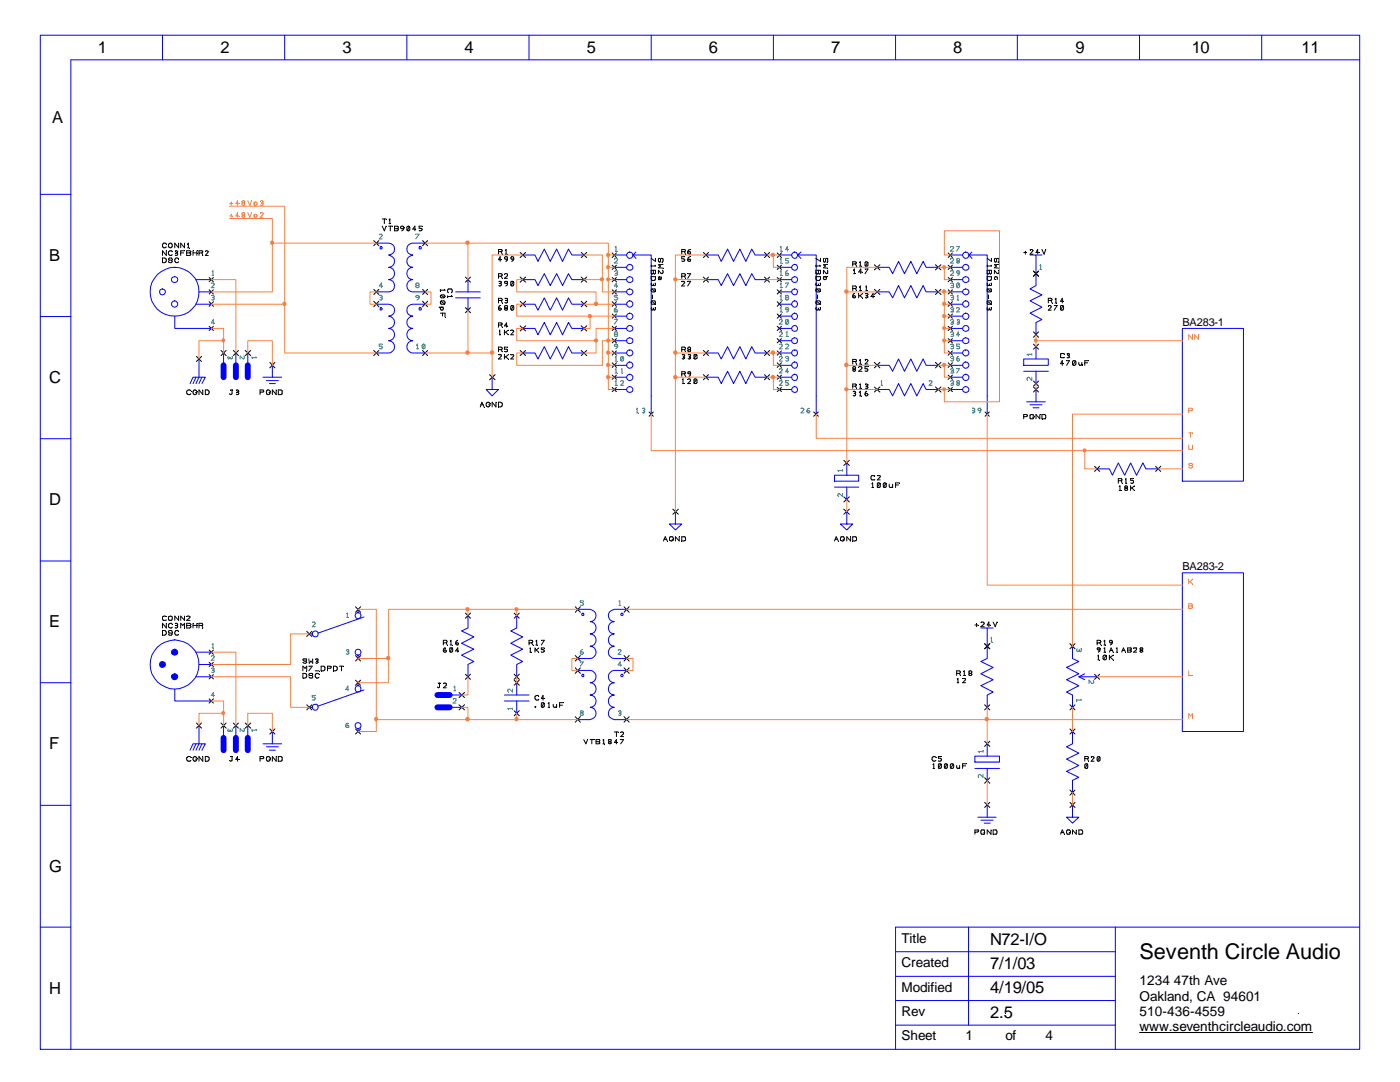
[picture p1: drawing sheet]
<svg xmlns="http://www.w3.org/2000/svg" width="279mm" height="216mm" viewBox="0 0 279 216" stroke-linecap="round" stroke-linejoin="round" font-family="sans-serif">
<defs><g id="words">
<text font-size="4.3" x="227.4" y="191.4">Seventh Circle Audio</text>
<g font-size="3.3">
<text x="19.6" y="10.6">1</text>
<text x="44" y="10.6">2</text>
<text x="68.3" y="10.6">3</text>
<text x="92.7" y="10.6">4</text>
<text x="117.1" y="10.6">5</text>
<text x="141.5" y="10.6">6</text>
<text x="165.9" y="10.6">7</text>
<text x="190.2" y="10.6">8</text>
<text x="214.6" y="10.6">9</text>
<text x="237.8" y="10.6">10</text>
<text x="259.8" y="10.6">11</text>
<text x="10.4" y="24.6">A</text>
<text x="9.8" y="52">B</text>
<text x="9.8" y="76.4">C</text>
<text x="9.8" y="100.8">D</text>
<text x="9.8" y="125.1">E</text>
<text x="9.8" y="149.5">F</text>
<text x="9.8" y="173.9">G</text>
<text x="197.6" y="188.5">N72-I/O</text>
<text x="197.6" y="193.4">7/1/03</text>
<text x="9.8" y="198.3">H</text>
<text x="197.6" y="203.1">2.5</text>
<text x="197.6" y="198.2">4/19/05</text>
</g>
<g font-size="2.7">
<text x="179.9" y="188.1">Title</text>
<text x="179.9" y="193">Created</text>
<text x="179.9" y="197.9">Modified</text>
<text x="227.4" y="196.6">1234</text>
<text x="234.3" y="196.6">47th Ave</text>
<text x="179.9" y="202.7">Rev</text>
<text x="227.4" y="199.6">Oakland, CA 94601</text>
<text x="227.4" y="202.7">510-436-4559</text>
<text x="179.9" y="207.6">Sheet</text>
<text x="192.7" y="207.6">1</text>
<text x="200.7" y="207.6">of</text>
<text x="208.6" y="207.6">4</text>
<text x="227.4" y="205.7">www.seventhcircleaudio.com</text>
</g>
<g font-size="2.2">
<text x="236" y="65">BA283-1</text>
<text x="236" y="113.8">BA283-2</text>
</g>
</g></defs>
<path d="M236 65.5h12.2v30.5h-12.2zM236 114.3h12.2v31.7h-12.2z" fill="none" stroke="#00f" stroke-width=".2"/>
<path d="M41.7 55.4l.9 .8M42.6 55.4l-.9 .8" fill="none" stroke="#000" stroke-width=".2"/>
<path d="M42.3 54.9h.3" fill="none" stroke="#408080" stroke-width=".2"/>
<path d="M42.6 54.9l.1 .1z" fill="#408080"/>
<path d="M42.3 54.2l.2-.2v.9" fill="none" stroke="#408080" stroke-width=".2"/>
<path d="M42.3 54.2l.1 .1z" fill="#408080"/>
<path d="M41.7 57.8l.9 .9M42.6 57.8l-.9 .9" fill="none" stroke="#000" stroke-width=".2"/>
<path d="M42.2 56.6l.4-.1 .2 .2-.6 .7h.6" fill="none" stroke="#408080" stroke-width=".2"/>
<path d="M41.7 60.2l.9 .9M42.6 60.2l-.9 .9" fill="none" stroke="#000" stroke-width=".2"/>
<path d="M42.4 59.4h.2l.2 .2-.2 .3-.4-.1" fill="none" stroke="#408080" stroke-width=".2"/>
<path d="M42.4 59.4h.1z" fill="#408080"/>
<path d="M42.2 59h.5l.1 .2-.2 .2" fill="none" stroke="#408080" stroke-width=".2"/>
<path d="M42.2 59l.1 .1z" fill="#408080"/>
<path d="M41.7 65.1l.9 .9M42.6 65.1l-.9 .9" fill="none" stroke="#000" stroke-width=".2"/>
<path d="M42.8 64.4h-.6l.4-.6v.9" fill="none" stroke="#408080" stroke-width=".2"/>
<path d="M42.8 64.4v.1z" fill="#408080"/>
<g fill="none" stroke="#00f" stroke-width=".2">
<path d="M39.1 55.8h3.1M39.7 58.3h2.5M34.9 63.1v2.4h7.3M39.1 60.7h3.1"/>
<circle cx="32.4" cy="58.2" r=".58"/>
<circle cx="34.8" cy="55.8" r=".63"/>
<circle cx="34.9" cy="58.2" r="4.9"/>
<circle cx="34.8" cy="60.7" r=".63"/>
</g>
<g fill="none" stroke="#000" stroke-width=".2">
<path d="M32.4 51.5h.5l.2 .1 .1 .5-.2 .2-.6 .1zM33.2 48.7l-.5-.2-.3 .4v.3l.3 .2 .5-.1M33.2 50v1l-.8-1v1M33.7 48.7l.3-.2 .3 .2 .1 .5-.3 .2-.5-.2zM34.4 50.2a.45 .45 0 0 0-.8 .1l.2 .6 .4 .1 .2-.2M34.4 51.7l-.2-.2h-.3l-.3 .2 .1 .2 .6 .1 .1 .2-.2 .2h-.3l-.3-.2M35 50.1l.2-.1 .3 .2-.3 .3M35.1 50.5h.1M35.2 50.5l.3 .2-.1 .2h-.4M35.6 48.5v.9l-.7-.9v.9M35.6 51.6a.45 .45 0 0 0-.6 0 .45 .45 0 0 0 0 .7 .45 .45 0 0 0 .6-.1M36.1 50.5h.6"/>
<path d="M36.8 48.5v.9l-.7-.9v.9M36.8 50h-.7v1M37.3 50h.5l.3 .2-.3 .3 .3 .2-.1 .2-.7 .1zM37.3 50.5h.5M37.4 49.4h.4M37.4 48.7l.2-.2v.9M38.5 50.5h.8M38.5 50v1M39.3 50v1M39.7 50.5h.6M40.3 50.5l.2-.3-.2-.2h-.6v1M40.3 50.5l.2 .5"/>
<path d="M41 50.1l.3-.1 .3 .2-.6 .8h.6M41.7 129.7l.9 .9M42.6 129.7l-.9 .9"/>
</g>
<g fill="#000">
<path d="M32.4 52.4l.1 .1zM33.2 48.7l.1 .1zM33.2 50l.1 .1zM33.6 49.2l.1 .1zM34.4 50.2l.1 .1zM34.4 51.7l.1 .1zM35 50.1l.1 .1zM35.6 48.5l.1 .1zM35.6 51.6l.1 .1zM36.1 50.5h.1zM36.8 48.5l.1 .1zM36.8 50l.1 .1z"/>
<path d="M37.4 48.7l.1 .1zM37.8 49.4v.1zM38.5 50l.1 .1zM39.3 50.5h.1zM39.3 50l.1 .1zM39.7 50.5h.1zM40.5 51l.1 .1zM41 50.1l.1 .1z"/>
</g>
<path d="M42.3 129.3h.3" fill="none" stroke="#408080" stroke-width=".2"/>
<path d="M42.6 129.3l.1 .1z" fill="#408080"/>
<path d="M42.3 128.5l.2-.1v.9" fill="none" stroke="#408080" stroke-width=".2"/>
<path d="M42.3 128.5l.1 .1z" fill="#408080"/>
<path d="M41.7 132.2l.9 .8M42.6 132.2l-.9 .8" fill="none" stroke="#000" stroke-width=".2"/>
<path d="M42.2 130.9l.4-.1 .2 .3-.6 .6h.6" fill="none" stroke="#408080" stroke-width=".2"/>
<path d="M42.2 130.9v.1z" fill="#408080"/>
<path d="M41.7 134.6l.9 .9M42.6 134.6l-.9 .9" fill="none" stroke="#000" stroke-width=".2"/>
<path d="M42.4 133.7h.2l.2 .2-.2 .3-.4-.1" fill="none" stroke="#408080" stroke-width=".2"/>
<path d="M42.4 133.7l.1 .1z" fill="#408080"/>
<path d="M42.2 133.3h.4l.2 .2-.2 .2" fill="none" stroke="#408080" stroke-width=".2"/>
<path d="M42.2 133.3l.1 .1z" fill="#408080"/>
<path d="M41.7 139.4l.9 .9M42.6 139.4l-.9 .9" fill="none" stroke="#000" stroke-width=".2"/>
<path d="M42.8 138.8h-.6l.4-.6v.8" fill="none" stroke="#408080" stroke-width=".2"/>
<path d="M42.8 138.8v.1z" fill="#408080"/>
<g fill="none" stroke="#00f" stroke-width=".2">
<path d="M34.9 137.5v2.4h7.3M39.1 130.1h3.1M39.1 135h3.1M39.7 132.6h2.5"/>
<circle cx="34.8" cy="130.2" r=".63"/>
<circle cx="34.9" cy="132.6" r="4.9"/>
</g>
<circle cx="34.8" cy="130.2" r=".63" fill="#00f"/>
<circle cx="32.4" cy="132.6" r=".6" fill="none" stroke="#00f" stroke-width=".2"/>
<circle cx="32.4" cy="132.6" r=".6" fill="#00f"/>
<circle cx="34.8" cy="135.1" r=".6" fill="none" stroke="#00f" stroke-width=".2"/>
<circle cx="34.8" cy="135.1" r=".6" fill="#00f"/>
<g fill="none" stroke="#000" stroke-width=".2">
<path d="M99.5 50.2h.5M99.5 55.1h.5M99.5 59.9h.7v-.1l-.2-.3h-.5v1M99.6 56.2l.2-.1 .3 .2-.3 .3M99.7 56.6h.1M99.8 56.6l.3 .2-.1 .2h-.4M100 50.2l.2-.2v-.1l-.7-.1v.9M100 55.1l.2-.2v-.2l-.7-.1v.9M100 50.2l.2 .5M100 59.9l.2 .6M100 55.1l.2 .4M100.1 51.8h-.6l.3-.6v1"/>
<path d="M100.7 54.7h.6v.3l-.6 .5h.6M100.8 59.6h.5v.3h-.4M100.8 50.7h.4M100.8 50l.2-.2v.9M101.1 59.9l.2 .1v.4h-.5M101.3 51.6a.36 .36 0 0 1-.6-.1 .36 .36 0 0 1 .6-.2v.6l-.4 .3M101.3 56.5a.36 .36 0 0 1-.6-.2l.2-.2 .4 .1v.6l-.4 .3M102.4 56.2v.8h-.4M102.4 56.2l-.3-.1-.2 .2 .1 .7M102.4 56.2l-.4 .8M102.5 51.5a.6 .6 0 0 1-.4 .7M103.8 50.4l1.1 1"/>
<path d="M103.8 55.3l1.1 1M104.9 50.4l-1.1 1M104.9 55.3l-1.1 1M116 50.4l1.1 1M116 55.3l1.1 1M117.1 50.4l-1.1 1M117.1 55.3l-1.1 1M136.1 50.2h.5M136.1 55.1h.5M136.1 56.2l.3-.1 .3 .2-.6 .8h.6M136.6 50.2l.2-.2-.1-.1-.6-.1v.9M136.6 55.1l.2-.2-.1-.2-.6-.1v.9"/>
<path d="M136.6 50.2l.2 .5M136.6 55.1l.2 .4M136.7 51.2h-.6v.4h.3l.3 .3a.36 .36 0 0 1-.6 .2M137.2 54.6h.6l-.6 .9M137.2 56.1h.6l-.6 1M137.3 51.7h.5v.4h-.5zM137.7 49.8a.6 .6 0 0 0-.5 .7M137.7 51.2a.6 .6 0 0 0-.5 .7M140.4 50.4l1 1M140.4 55.3l1 1M141.4 50.4l-1 1M141.4 55.3l-1 1"/>
<path d="M152.6 50.4l1 1M152.6 55.3l1 1M153.6 50.4l-1 1M153.6 55.3l-1 1M170.2 52.7h.5M170.2 57.6h.5M170.3 54.6h.3M170.3 53.8l.2-.1v.9M170.5 58.6a.52 .52 0 0 0-.3 .7M170.7 57.6l.2-.3v-.1l-.7-.1v.9M170.7 52.7l.2-.1v-.3l-.7-.1v.9M170.7 52.7l.2 .4"/>
<path d="M170.7 57.6l.2 .4M171.4 59h.2M171.4 58.6v.8M171.5 53.1h.4M171.5 52.3l.2-.1v.9M171.5 57.2l.2-.1v.9M171.5 58h.4M171.6 59l.5 .4M172 54.3h-.6l.4-.6v.9M172.1 58.6l-.5 .4M172.6 53.7h.6l-.6 .9M172.7 58.6h.4l.1 .2-.2 .2"/>
<path d="M172.8 58h.3M172.8 57.2l.1-.1v.9M172.8 59h.2M173 59l.2 .3-.2 .1h-.3M173.1 52.3l-.3-.1-.2 .2 .1 .7M173.1 52.3v.8h-.4M173.1 52.3l-.4 .8M174.4 59.2h-.6l.4-.6v.8M174.5 52.8l1.1 1M174.5 57.7l1.1 1.1M175.6 52.8l-1.1 1M175.6 57.7l-1.1 1.1"/>
<path d="M186.7 52.8l1.1 1M186.7 57.7l1.1 1.1M187.8 52.8l-1.1 1M187.8 57.7l-1.1 1.1M206.2 54.1l1.1 1M207.3 54.1l-1.1 1M209.2 59.9h.7l.1-.1-.3-.3h-.5v1M209.7 59.9l.3 .6M210.6 59.7l.1-.2v1M99.5 69.8h.5M99.5 70.8h.5l.1 .2-.6 .6h.6M99.5 64.9h.5"/>
<path d="M99.5 61.6l.2-.1 .4 .1-.3 .3h-.1zM99.7 66.8h.2M99.7 66v-.1v.9M99.8 61l-.2 .2-.1 .4M100 69.8l.2-.3v-.2h-.7v.9M100 64.9l.2-.1v-.3l-.7-.1v.9M100 69.8l.2 .4M100 64.9l.2 .4M100.7 71.2h.2M100.7 65.9v.9M100.7 70.8v.8M100.7 66.3h.2"/>
<path d="M100.9 61.5l-.2-.3a.36 .36 0 0 1 .6-.2v.4l-.2 .1M100.9 61.5l-.2 .1a.36 .36 0 0 0 .6 .2v-.2l-.2-.1M100.9 71.2l.5 .4M100.9 66.3l.5 .5M100.9 61.5h.2M101.3 69.3h-.6v.4l.6 .1v.3h-.6M101.3 65h-.6l.4-.6v.9M101.4 70.8l-.5 .4M101.4 65.9l-.5 .4M101.9 70.8h.5l.1 .2-.6 .6h.6M101.9 66l.4-.1 .2 .2-.6 .7h.6M102.4 61v.8h-.4"/>
<path d="M102.4 61h-.4v.8M102.4 61l-.4 .8M103.8 69.9l1.1 1.1M103.8 65l1.1 1M103.8 60.1l1.1 1.1M104.9 69.9l-1.1 1.1M104.9 65l-1.1 1M104.9 60.1l-1.1 1.1M116 69.9l1.1 1.1M116 65l1.1 1M116 60.1l1.1 1.1M117.1 69.9l-1.1 1.1"/>
<path d="M117.1 65l-1.1 1M117.1 60.1l-1.1 1.1M136.1 69.8h.5M136.1 74.6h.5M136.1 70.8h.5l.1 .2-.3 .2M136.2 76.5h.3M136.2 75.8l.1-.2v.9M136.3 71.2h.1M136.4 71.2l.3 .3-.3 .1-.3-.1M136.6 69.8l.2-.3-.1-.2h-.6v.9M136.6 74.6l.2-.2-.1-.1-.6-.1v.9M136.6 69.8l.2 .4"/>
<path d="M136.6 74.6l.2 .5M137.2 75.7l.5-.1 .1 .3-.6 .6h.6M137.3 74.3l.4-.1 .1 .2-.3 .2-.3-.2zM137.3 70.8h.5v.2l-.1 .2M137.5 69.8l-.3-.3 .3-.2h.2l.1 .2-.1 .3M137.5 69.8h.2M137.5 69.8l-.3 .1 .3 .3h.2l.1-.3-.1-.1M137.5 71.2h.2M137.7 71.2l.1 .3-.1 .1-.4-.1M137.8 74.4v.4l-.3 .3M139 70.8l.1 .7-.2 .1-.4-.1M139 75.7l.1 .6a.36 .36 0 0 1-.6 .2"/>
<path d="M139 70.8h-.5v.7M139 75.7h-.5v.8M139 70.8l-.5 .7M139 75.7l-.5 .8M140.4 69.9l1 1.1M140.4 74.8l1 1M141.4 69.9l-1 1.1M141.4 74.8l-1 1M152.6 69.9l1 1.1M152.6 74.8l1 1M153.6 69.9l-1 1.1M153.6 74.8l-1 1"/>
<path d="M170.2 72.1h.7v-.1l-.2-.3h-.5v.9M170.4 73.7h.1M170.4 73.7l-.2-.3 .2-.2 .4 .2-.3 .3M170.4 73.7l-.2 .1 .2 .3 .4-.3-.3-.1M170.7 72.1l.2 .5M171.4 73.2h.4l.2 .2-.6 .7h.6M171.5 71.9l.2-.2v.9M171.5 72.6h.4M172.6 71.8a.36 .36 0 0 1 .6 .2l-.6 .6h.6M173.2 73.2h-.6v.4h.4l.2 .2a.36 .36 0 0 1-.6 .2M174.5 72.3l1.1 1.1M174.5 77.2l1.1 1"/>
<path d="M175.6 72.3l-1.1 1.1M175.6 77.2l-1.1 1M186.7 72.3l1.1 1.1M187.8 72.3l-1.1 1.1M206.2 66.2l1.1 1.1M207.3 66.2l-1.1 1.1M209.2 61a.36 .36 0 0 1 .6 .2l-.6 .7h.6M210.4 61h.6l-.6 .9M210.6 60.5h.3M212.2 61l.1 .6a.36 .36 0 0 1-.6 .2M212.2 61h-.5v.8M212.2 61l-.5 .8"/>
<path d="M212.3 60.1h-.6l.3-.6v1M32.4 125.8h.5l.2 .2 .1 .4-.2 .3h-.6zM33.2 123l-.5-.1-.3 .3 .2 .6 .6-.1M33.2 124.4v.9l-.8-.9v.9M33.7 123h.6l.1 .5-.2 .3-.5-.1zM34.4 124.5a.45 .45 0 0 0-.7 0 .45 .45 0 0 0 0 .7 .45 .45 0 0 0 .7-.1M34.4 126.1l-.2-.3h-.3l-.3 .3 .1 .1 .7 .3-.2 .2h-.3l-.3-.2M35 124.5l.2-.1 .3 .2-.1 .2h-.3M35.2 124.8l.3 .3-.1 .1h-.4M35.6 122.9v.9l-.7-.9v.9M35.6 126a.45 .45 0 0 0-.6 0 .45 .45 0 0 0 0 .6 .45 .45 0 0 0 .6 0M36.1 125.3v-.9l.4 .4 .3-.4v.9"/>
<path d="M36.8 122.9v.9l-.7-.9v.9M37.3 123l.4-.1 .2 .2-.6 .7h.6M37.3 124.8h.7l.1-.2-.3-.2h-.5v.9l.7-.1 .1-.1-.3-.3M38.5 124.8h.8M38.5 124.4v.9M39.3 124.4v.9M39.7 124.8h.7l.1-.2-.2-.2h-.6v.9M40.3 124.8l.2 .5M88.5 128.3h.6M88.6 129.8l.3-.1 .2 .1v.2l-.4 .1-.2-.1zM88.9 129.3a.49 .49 0 0 0-.4 .7M89.1 128.3l.1-.3-.1-.2h-.6v.9"/>
<path d="M89.1 128.3l.1 .4M89.8 128.7h.4M89.8 127.9l.2-.1v.9M89.8 129.3h.5v.2v.5l-.2 .1-.4-.1zM90.3 129.3l-.5 .7M91 128.4l.4-.1 .1 .1-.1 .3h-.2l-.2-.1zM91.4 127.8a.6 .6 0 0 0-.5 .6M91.5 129.9h-.6l.5-.6v.8M92.9 134.5l1 1.1M92.9 122.3l1 1.1M93.9 134.5l-1 1.1M93.9 122.3l-1 1.1"/>
<path d="M102.6 134.5l1 1.1M102.6 122.3l1 1.1M103.6 134.5l-1 1.1M103.6 122.3l-1 1.1M105.6 128.3h.5M105.7 130.1h.3M105.7 129.4l.1-.1v.8M106.1 128.3l.2-.3v-.2h-.7v.9M106.1 128.3l.2 .4M106.8 129.7h.2M106.8 129.3v.8M106.9 128.7h.4"/>
<path d="M106.9 127.9l.2-.1v.9M107 129.7l.5 .4M107.5 129.3l-.5 .4M108 127.8h.6l-.6 .9M108.6 129.3h-.6v.3h.4l.2 .3-.2 .2-.4-.1M213.5 145.5l1 1M213.5 157.6l1 1.1M214.5 157.6l-1 1.1M214.5 145.5l-1 1M216.5 151.4h.5M217 151.4l.3-.2-.1-.2h-.7v.9M217 152.5h-.4v.7"/>
<path d="M217 151.4l.3 .5M217 152.5v.7h-.4M217 152.5l-.4 .7M217.8 151h.3l.3 .2-.6 .7h.6M219.5 151h-.5v.8M219.5 151v.8h-.5M219.5 151l-.5 .8"/>
<circle cx="102.2" cy="51.5" r=".28"/>
<circle cx="137.5" cy="50.5" r=".28"/>
<circle cx="170.4" cy="59.2" r=".27"/>
</g>
<g fill="#000">
<path d="M99.5 50.2l.1 .1zM99.5 55.1l.1 .1zM99.6 56.2l.1 .1zM100.1 51.8l.1 .1zM100.2 50.7l.1 .1zM100.2 55.5l.1 .1zM100.7 54.7l.1 .1zM100.8 59.6v.1zM100.8 50h.1zM101.2 50.7l.1 .1zM101.3 51.5v.1zM101.3 56.3v.1z"/>
<path d="M102.4 56.2l.1 .1zM102.5 51.5l.1 .1zM136.1 50.2v.1zM136.1 55.1v.1zM136.1 56.2v.1zM136.7 51.2v.1zM136.8 50.7l.1 .1zM136.8 55.5l.1 .1zM137.2 54.6l.1 .1zM137.2 56.1l.1 .1zM137.7 49.8l.1 .1zM137.7 51.2l.1 .1z"/>
<path d="M170.2 52.7h.1zM170.2 57.6l.1 .1zM170.3 53.8l.1 .1zM170.5 58.6l.1 .1zM170.6 54.6l.1 .1zM170.9 53.1l.1 .1zM170.9 58l.1 .1zM171.4 58.6v.1zM171.5 52.3l.1 .1zM171.5 57.2l.1 .1zM171.9 53.1l.1 .1zM171.9 58l.1 .1z"/>
<path d="M172 54.3l.1 .1zM172.1 58.6l.1 .1zM172.1 59.4l.1 .1zM172.6 53.7l.1 .1zM172.7 58.6l.1 .1zM172.8 57.2l.1 .1zM172.8 59l.1 .1zM173.1 58v.1zM173.1 52.3l.1 .1zM174.4 59.2l.1 .1zM210.6 59.7l.1 .1zM99.5 69.8h.1z"/>
<path d="M99.5 70.8l.1 .1zM99.5 64.9h.1zM99.5 59.9l.1 .1zM99.7 66v.1zM99.8 61h.1zM99.9 66.8l.1 .1zM100.2 70.2l.1 .1zM100.2 65.3l.1 .1zM100.2 60.5h.1zM100.7 70.8l.1 .1zM100.7 65.9l.1 .1zM100.9 59.9l.1 .1z"/>
<path d="M101.1 61.5l.1 .1zM101.3 65v.1zM101.4 70.8l.1 .1zM101.4 71.6l.1 .1zM101.4 65.9l.1 .1zM101.4 66.8l.1 .1zM101.9 70.8l.1 .1zM101.9 66h.1zM102.4 61l.1 .1zM136.1 74.6v.1zM136.1 70.8l.1 .1zM136.2 75.8l.1 .1z"/>
<path d="M136.3 71.2l.1 .1zM136.5 76.5l.1 .1zM136.8 70.2l.1 .1zM136.8 75.1l.1 .1zM137.2 75.7l.1 .1zM137.3 70.8l.1 .1zM137.5 71.2l.1 .1zM137.7 69.8h.1zM137.8 74.4l.1 .1zM139 70.8l.1 .1zM139 75.7l.1 .1zM170.2 72.1l.1 .1z"/>
<path d="M170.5 73.7h.1zM170.9 72.6l.1 .1zM171.4 73.2v.1zM171.5 71.9l.1 .1zM171.9 72.6l.1 .1zM172.6 71.8l.1 .1zM173.2 73.2h.1zM209.2 59.9l.1 .1zM209.2 61l.1 .1zM210 60.5h.1zM210.4 61h.1zM210.9 60.5h.1z"/>
<path d="M212.2 61l.1 .1zM212.3 60.1v.1zM32.4 126.7l.1 .1zM33.2 123l.1 .1zM33.2 124.4l.1 .1zM33.6 123.5l.1 .1zM34.4 124.5l.1 .1zM34.4 126.1l.1 .1zM35 124.5h.1zM35.1 124.8v.1zM35.6 122.9l.1 .1zM35.6 126l.1 .1z"/>
<path d="M36.8 122.9l.1 .1zM36.8 125.3l.1 .1zM37.3 123v.1zM37.3 124.8v.1zM38.5 124.4l.1 .1zM39.3 124.8l.1 .1zM39.3 124.4l.1 .1zM39.7 124.8l.1 .1zM40.5 125.3l.1 .1zM88.5 128.3l.1 .1zM88.9 129.3l.1 .1zM89.2 128.7l.1 .1z"/>
<path d="M89.8 127.9l.1 .1zM90.2 128.7l.1 .1zM90.3 129.3v.1zM91.5 129.9l.1 .1zM105.6 128.3l.1 .1zM105.7 129.4l.1 .1zM106 130.1l.1 .1zM106.3 128.7l.1 .1zM106.8 129.3v.1zM106.9 127.9l.1 .1zM107.3 128.7l.1 .1zM107.5 129.3l.1 .1z"/>
<path d="M107.5 130.1l.1 .1zM108 127.8h.1zM108.6 129.3l.1 .1zM216.5 151.4l.1 .1zM217 152.5l.1 .1zM217.3 151.9v.1zM217.8 151v.1zM219.5 151v.1z"/>
</g>
<g fill="none" stroke="#00f" stroke-width=".2">
<path d="M104.3 50.9h2.5l.6 1.3 1.2-2.5 1.2 2.5 1.3-2.5 1.2 2.5 1.2-2.5 .6 1.2h2.4M104.3 55.8h2.5l.6 1.2 1.2-2.4 1.2 2.4 1.3-2.4 1.2 2.4 1.2-2.4 .6 1.2h2.4M140.9 50.9h2.4l.6 1.3 1.3-2.5 1.2 2.5 1.3-2.5 1.1 2.5 1.2-2.5 .7 1.2h2.4M140.9 55.8h2.4l.6 1.2 1.3-2.4 1.2 2.4 1.3-2.4 1.1 2.4 1.2-2.4 .7 1.2h2.4M175.1 53.3h2.4l.6 1.3 1.2-2.4 1.2 2.4 1.3-2.4 1.2 2.4 1.2-2.4 .6 1.1h2.5M175.1 58.3h2.4l.6 1.1 1.2-2.4 1.2 2.4 1.3-2.4 1.2 2.4 1.2-2.4 .6 1.3h2.5M206.8 54.6v2.4l-1.2 .7 2.3 1.1-2.3 1.2 2.3 1.3-2.3 1.2 2.3 1.3-1.1 .5v2.5M104.3 70.4h2.5l.6 1.2 1.2-2.4 1.2 2.4 1.3-2.4 1.2 2.4 1.2-2.4 .6 1.2h2.4M104.3 65.5h2.5l.6 1.3 1.2-2.5 1.2 2.5 1.3-2.5 1.2 2.5 1.2-2.5 .6 1.2h2.4M104.3 60.7h2.5l.6 1.2 1.2-2.5 1.2 2.5 1.3-2.5 1.2 2.5 1.2-2.5 .6 1.3h2.4M140.9 70.4h2.4l.6 1.2 1.3-2.4 1.2 2.4 1.3-2.4 1.1 2.4 1.2-2.4 .7 1.2h2.4M140.9 75.3h2.4l.6 1.2 1.3-2.4 1.2 2.4 1.3-2.4 1.1 2.4 1.2-2.4 .7 1.2h2.4"/>
<path d="M175.1 72.9h2.4l.6 1.2 1.2-2.5 1.2 2.5 1.3-2.5 1.2 2.5 1.2-2.5 .6 1.3h2.5M93.4 122.9v2.4l-1.3 .6 2.5 1.2-2.5 1.3 2.5 1.1-2.5 1.2 2.5 1.3-1.2 .6v2.4M103.1 122.9v2.4l-1.2 .6 2.4 1.2-2.4 1.3 2.4 1.1-2.4 1.2 2.4 1.3-1.2 .6v2.4M214 146v2.4l-1.1 .6 2.4 1.3-2.4 1.2 2.4 1.2-2.4 1.2 2.4 1.2-1.3 .6v2.5"/>
</g>
<path d="M175.9 76.9h.2" fill="none" stroke="#408080" stroke-width=".2"/>
<path d="M176.1 76.9l.1 .1z" fill="#408080"/>
<path d="M175.9 76.1v-.2v1" fill="none" stroke="#408080" stroke-width=".2"/>
<path d="M175.9 76.1v.1z" fill="#408080"/>
<path d="M186.7 77.2l1.1 1M187.8 77.2l-1.1 1" fill="none" stroke="#000" stroke-width=".2"/>
<path d="M185.4 76a.36 .36 0 0 1 .6 .2l-.6 .7h.6" fill="none" stroke="#408080" stroke-width=".2"/>
<path d="M185.4 76l.1 .1z" fill="#408080"/>
<path d="M175.1 77.7h2.4l.6 1.3 1.2-2.5 1.2 2.5 1.3-2.5 1.2 2.5 1.2-2.5 .6 1.2h2.5M197 128.9v2.5l-1.3 .6 2.5 1.2-2.5 1.3 2.5 1.1-2.5 1.2 2.5 1.3-1.2 .6v2.4" fill="none" stroke="#00f" stroke-width=".2"/>
<g fill="none" stroke="#000" stroke-width=".2">
<path d="M122.2 50.5l.8 .9M123 50.5l-.8 .9M170.2 77h.5M170.3 78.1h.4l.1 .2-.3 .2M170.4 78.5h.1M170.5 78.5l.3 .2-.1 .2h-.4M170.7 77h.2v-.3l-.7-.1v.9M170.7 77l.2 .5M171.5 77.5h.4M171.5 76.7l.2-.1v.9M171.5 78.2l.2-.1v.9M171.5 79h.4"/>
<path d="M172.7 76.7l.3-.1 .2 .2-.2 .2M172.8 77h.2M173 77l.2 .3-.1 .2h-.4M173 78.1h-.2l-.2 .6M190.9 134.4h.5M191 136.2h.3M191 135.5l.2-.1v.8M191.4 134.4l.3-.3-.1-.2h-.7v.9M191.4 134.4l.3 .4M192.1 135.4h.5l.1 .2-.6 .6h.6M192.3 134.8h.3M192.3 134l.1-.1v.9"/>
<path d="M193.5 134.4l-.1-.1v-.4a.36 .36 0 0 1 .6 .2l-.3 .3M193.5 134.4h.2M193.5 134.4l-.1 .1v.2a.36 .36 0 0 0 .6-.2l-.3-.1M196.5 128.4l1 1.1M197.5 128.4l-1 1.1M196.5 140.6l1 1M197.5 140.6l-1 1"/>
<circle cx="172.9" cy="78.7" r=".28"/>
</g>
<g fill="#000">
<path d="M170.2 77l.1 .1zM170.3 78.1v.1zM170.4 78.5l.1 .1zM170.9 77.5l.1 .1zM171.5 76.7l.1 .1zM171.5 78.2l.1 .1zM171.9 77.5l.1 .1zM171.9 79l.1 .1zM172.7 76.7l.1 .1zM172.8 77l.1 .1zM173 78.1h.1zM190.9 134.4l.1 .1z"/>
<path d="M191 135.5l.1 .1zM191.3 136.2l.1 .1zM191.7 134.8l.1 .1zM192.1 135.4l.1 .1zM192.3 134l.1 .1zM192.6 134.8l.1 .1zM193.7 134.4l.1 .1z"/>
</g>
<path d="M122.8 50.1h.3" fill="none" stroke="#408080" stroke-width=".2"/>
<path d="M123.1 50.1l.1 .1z" fill="#408080"/>
<path d="M122.8 49.3l.1-.1v.9" fill="none" stroke="#408080" stroke-width=".2"/>
<path d="M122.8 49.3l.1 .1z" fill="#408080"/>
<path d="M122.2 52.9l.8 .9M123 52.9l-.8 .9" fill="none" stroke="#000" stroke-width=".2"/>
<path d="M122.6 51.6h.4l.3 .2-.7 .7h.7" fill="none" stroke="#408080" stroke-width=".2"/>
<path d="M122.6 51.6l.1 .1z" fill="#408080"/>
<path d="M122.2 55.4l.8 .8M123 55.4l-.8 .8" fill="none" stroke="#000" stroke-width=".2"/>
<path d="M122.9 54.5l.4 .2a.36 .36 0 0 1-.6 .2" fill="none" stroke="#408080" stroke-width=".2"/>
<path d="M122.9 54.5v.1z" fill="#408080"/>
<path d="M122.7 54.1a.36 .36 0 0 1 .6 .2l-.3 .2" fill="none" stroke="#408080" stroke-width=".2"/>
<path d="M122.7 54.1l.1 .1z" fill="#408080"/>
<path d="M122.2 57.8l.8 .9M123 57.8l-.8 .9" fill="none" stroke="#000" stroke-width=".2"/>
<path d="M123.3 57.1h-.7l.4-.6v.9" fill="none" stroke="#408080" stroke-width=".2"/>
<path d="M123.3 57.1l.1 .1z" fill="#408080"/>
<path d="M122.2 60.2l.8 .9M123 60.2l-.8 .9" fill="none" stroke="#000" stroke-width=".2"/>
<path d="M123.3 58.9h-.7v.4h.4l.3 .2-.3 .4-.4-.1" fill="none" stroke="#408080" stroke-width=".2"/>
<path d="M123.3 58.9l.1 .1z" fill="#408080"/>
<path d="M122.2 62.7l.8 .8M123 62.7l-.8 .8" fill="none" stroke="#000" stroke-width=".2"/>
<path d="M122.7 61.9a.36 .36 0 0 1 .6 .2l-.1 .1h-.5zM123 61.4l-.3 .2-.1 .5" fill="none" stroke="#408080" stroke-width=".2"/>
<path d="M123 61.4l.1 .1z" fill="#408080"/>
<path d="M122.2 65.1l.8 .9M123 65.1l-.8 .9" fill="none" stroke="#000" stroke-width=".2"/>
<path d="M122.6 63.8h.7l-.7 .9" fill="none" stroke="#408080" stroke-width=".2"/>
<path d="M122.6 63.8h.1z" fill="#408080"/>
<path d="M122.2 67.6l.8 .8M123 67.6l-.8 .8" fill="none" stroke="#000" stroke-width=".2"/>
<path d="M122.9 66.7h.1M122.9 66.7l-.3-.2a.35 .35 0 0 1 .3-.3 .35 .35 0 0 1 .4 .3l-.3 .2M122.9 66.7l-.3 .2a.35 .35 0 0 0 .3 .3 .35 .35 0 0 0 .4-.3l-.3-.2" fill="none" stroke="#408080" stroke-width=".2"/>
<path d="M123 66.7l.1 .1z" fill="#408080"/>
<path d="M122.2 70l.8 .9M123 70l-.8 .9" fill="none" stroke="#000" stroke-width=".2"/>
<path d="M122.7 68.7a.36 .36 0 0 1 .6 .2l-.1 .2h-.5zM123.3 68.9a.6 .6 0 0 1-.4 .7" fill="none" stroke="#408080" stroke-width=".2"/>
<path d="M123.3 68.9l.1 .1z" fill="#408080"/>
<path d="M122.2 72.4l.8 .9M123 72.4l-.8 .9" fill="none" stroke="#000" stroke-width=".2"/>
<path d="M122.8 72.1h.3" fill="none" stroke="#408080" stroke-width=".2"/>
<path d="M123.1 72.1h.1z" fill="#408080"/>
<path d="M122.8 71.3l.1-.2v1" fill="none" stroke="#408080" stroke-width=".2"/>
<path d="M122.8 71.3l.1 .1z" fill="#408080"/>
<path d="M124.4 71.2v.8h-.4M124.4 71.2h-.4v.8M124.4 71.2l-.4 .8" fill="none" stroke="#408080" stroke-width=".2"/>
<path d="M124.4 71.2l.1 .1z" fill="#408080"/>
<path d="M122.2 74.8l.8 .9M123 74.8l-.8 .9" fill="none" stroke="#000" stroke-width=".2"/>
<path d="M122.8 74.4h.3" fill="none" stroke="#408080" stroke-width=".2"/>
<path d="M123.1 74.4l.1 .1z" fill="#408080"/>
<path d="M122.8 73.7l.1-.1v.8" fill="none" stroke="#408080" stroke-width=".2"/>
<path d="M122.8 73.7h.1z" fill="#408080"/>
<path d="M124 74.4h.3" fill="none" stroke="#408080" stroke-width=".2"/>
<path d="M124.3 74.4l.1 .1z" fill="#408080"/>
<path d="M124 73.7l.1-.1v.8" fill="none" stroke="#408080" stroke-width=".2"/>
<path d="M124 73.7h.1z" fill="#408080"/>
<path d="M122.2 77.3l.8 .8M123 77.3l-.8 .8" fill="none" stroke="#000" stroke-width=".2"/>
<path d="M122.8 76.9h.3" fill="none" stroke="#408080" stroke-width=".2"/>
<path d="M123.1 76.9l.1 .1z" fill="#408080"/>
<path d="M122.8 76.1l.1-.2v1" fill="none" stroke="#408080" stroke-width=".2"/>
<path d="M122.8 76.1l.1 .1z" fill="#408080"/>
<path d="M123.9 76a.36 .36 0 0 1 .6 .2l-.6 .7h.6" fill="none" stroke="#408080" stroke-width=".2"/>
<path d="M123.9 76l.1 .1z" fill="#408080"/>
<path d="M129.5 82.2l.9 .9M130.4 82.2l-.9 .9" fill="none" stroke="#000" stroke-width=".2"/>
<path d="M127.1 82.4h.2" fill="none" stroke="#408080" stroke-width=".2"/>
<path d="M127.3 82.4l.1 .1z" fill="#408080"/>
<path d="M127.1 81.6l.1-.2v1" fill="none" stroke="#408080" stroke-width=".2"/>
<path d="M127.1 81.6l.1 .1z" fill="#408080"/>
<path d="M128.4 82l.3 .1-.1 .2h-.4" fill="none" stroke="#408080" stroke-width=".2"/>
<path d="M128.2 81.5h.4l.1 .2-.2 .3" fill="none" stroke="#408080" stroke-width=".2"/>
<path d="M128.2 81.5l.1 .1z" fill="#408080"/>
<g fill="none" stroke="#00f" stroke-width=".2">
<path d="M122.6 50.9h2.5M122.6 53.3h2.5M122.6 55.8h2.5M122.6 58.3h2.5M126.3 50.9l.6 .7M126.9 50.3l-.6 .6h3.7v31.7M122.6 60.7h2.5M122.6 63.1h2.5M122.6 65.5h2.5M122.6 68h2.5M122.6 70.4h2.5M122.6 72.9h2.5"/>
<path d="M122.6 75.3h2.5M122.6 77.7h2.5"/>
<circle cx="125.7" cy="50.9" r=".63"/>
<circle cx="125.7" cy="53.4" r=".63"/>
<circle cx="125.7" cy="58.3" r=".6"/>
<circle cx="125.7" cy="55.8" r=".63"/>
<circle cx="125.7" cy="60.7" r=".63"/>
<circle cx="125.7" cy="68" r=".63"/>
<circle cx="125.7" cy="77.8" r=".63"/>
<circle cx="125.7" cy="70.5" r=".6"/>
<circle cx="125.7" cy="75.3" r=".63"/>
<circle cx="125.7" cy="72.8" r=".63"/>
<circle cx="125.7" cy="63.1" r=".63"/>
<circle cx="125.7" cy="65.6" r=".63"/>
</g>
<g fill="none" stroke="#000" stroke-width=".2">
<path d="M130 55.2h.8l-.1 .7h-.7zM130 51.6l.8 .6v-.6M130 53.9h.8v.6l-.2 .2-.2-.2-.3 .2-.1-.2zM130 52.9v.3M130 57.7h.7v.5M130 56.5v.5h.3l.1-.2M130 57.7v.3l.1 .3 .6-.1M130 57.7l.7 .5M130.2 58.8v.6M130.4 53.9v.6M130.4 56.6v.2M130.7 56.5v.5h-.2l-.1-.2"/>
<path d="M130.7 52.9l.1 .2h-.8M131.6 55.8l-.2-.3 .2-.3 .1 .2v.4M131.7 51.6l-.3 .1v.4l.3 .2 .2-.7h.3l.1 .5-.2 .2M131.9 55.2a.36 .36 0 0 1-.2 .6h-.3M132.2 53.9l.1 .5-.2 .2-.7-.7v.7M132.3 52.7l-.9 .1 .4 .3-.4 .3 .9 .1M155.1 50.5l.9 .9M156 50.5l-.9 .9M130 60.1l.6-.1 .2 .3-.1 .3M130 60.1v.4l.1 .2 .6-.1M130 61.4v.2l.1 .3 .3-.3M130 60.1l.7 .5"/>
<path d="M130.4 61.5v.1M130.7 61.4l.1 .2-.2 .3-.2-.3"/>
</g>
<g fill="#000">
<path d="M130 53.2v.1zM130 55.2v.1zM130.2 59.4l.1 .1zM130.4 53.9l.1 .1zM130.4 56.6l.1 .1zM130.7 52.9l.1 .1zM130.7 56.5l.1 .1zM130.7 58.2l.1 .1zM130.8 51.6h.1zM131.4 55.8l.1 .1zM131.7 55.8v.1zM132.1 52.3l.1 .1z"/>
<path d="M132.2 53.9l.1 .1zM132.3 53.5l.1 .1zM130.4 61.5l.1 .1zM130.7 60.6l.1 .1zM130.7 61.4l.1 .1z"/>
</g>
<path d="M155.7 50.1h.3" fill="none" stroke="#408080" stroke-width=".2"/>
<path d="M156 50.1l.1 .1z" fill="#408080"/>
<path d="M155.7 49.3l.2-.1v.9" fill="none" stroke="#408080" stroke-width=".2"/>
<path d="M155.7 49.3l.1 .1z" fill="#408080"/>
<path d="M157.4 49.8h-.6l.3-.6v.9" fill="none" stroke="#408080" stroke-width=".2"/>
<path d="M157.4 49.8l.1 .1z" fill="#408080"/>
<path d="M155.1 52.9l.9 .9M156 52.9l-.9 .9" fill="none" stroke="#000" stroke-width=".2"/>
<path d="M155.7 52.5h.3" fill="none" stroke="#408080" stroke-width=".2"/>
<path d="M156 52.5l.1 .1z" fill="#408080"/>
<path d="M155.7 51.7l.2-.1v.9" fill="none" stroke="#408080" stroke-width=".2"/>
<path d="M155.7 51.7l.1 .1z" fill="#408080"/>
<path d="M157.4 51.6h-.6v.4h.3l.3 .2-.3 .3-.3-.1" fill="none" stroke="#408080" stroke-width=".2"/>
<path d="M157.4 51.6h.1z" fill="#408080"/>
<path d="M155.1 55.4l.9 .8M156 55.4l-.9 .8" fill="none" stroke="#000" stroke-width=".2"/>
<path d="M155.7 54.9h.3" fill="none" stroke="#408080" stroke-width=".2"/>
<path d="M156 54.9l.1 .1z" fill="#408080"/>
<path d="M155.7 54.2l.2-.2v.9" fill="none" stroke="#408080" stroke-width=".2"/>
<path d="M155.7 54.2l.1 .1z" fill="#408080"/>
<path d="M157.1 54l-.3 .3v.6a.36 .36 0 0 0 .6-.2l-.3-.2-.3 .1" fill="none" stroke="#408080" stroke-width=".2"/>
<path d="M157.1 54l.1 .1z" fill="#408080"/>
<path d="M155.1 57.8l.9 .9M156 57.8l-.9 .9" fill="none" stroke="#000" stroke-width=".2"/>
<path d="M155.7 57.4h.3" fill="none" stroke="#408080" stroke-width=".2"/>
<path d="M156 57.4l.1 .1z" fill="#408080"/>
<path d="M155.7 56.6l.2-.1v.9" fill="none" stroke="#408080" stroke-width=".2"/>
<path d="M155.7 56.6l.1 .1z" fill="#408080"/>
<path d="M156.8 56.5h.6l-.6 .9" fill="none" stroke="#408080" stroke-width=".2"/>
<path d="M156.8 56.5l.1 .1z" fill="#408080"/>
<path d="M155.1 60.2l.9 .9M156 60.2l-.9 .9" fill="none" stroke="#000" stroke-width=".2"/>
<path d="M155.7 59.9h.3" fill="none" stroke="#408080" stroke-width=".2"/>
<path d="M156 59.9h.1z" fill="#408080"/>
<path d="M155.7 59.1l.2-.2v1" fill="none" stroke="#408080" stroke-width=".2"/>
<path d="M155.7 59.1l.1 .1z" fill="#408080"/>
<path d="M157 59.4h.1M157 59.4l-.2-.1v-.3a.36 .36 0 0 1 .6 .2l-.3 .2M157 59.4h-.2v.4a.36 .36 0 0 0 .6-.2l-.3-.2" fill="none" stroke="#408080" stroke-width=".2"/>
<path d="M157.1 59.4h.1z" fill="#408080"/>
<path d="M155.1 62.7l.9 .8M156 62.7l-.9 .8" fill="none" stroke="#000" stroke-width=".2"/>
<path d="M155.7 62.2h.3" fill="none" stroke="#408080" stroke-width=".2"/>
<path d="M156 62.2l.1 .1z" fill="#408080"/>
<path d="M155.7 61.5l.2-.1v.8" fill="none" stroke="#408080" stroke-width=".2"/>
<path d="M155.7 61.5l.1 .1z" fill="#408080"/>
<path d="M156.8 61.5l.3-.1 .3 .2a.36 .36 0 0 1-.6 .1zM157.4 61.6a.49 .49 0 0 1-.4 .6" fill="none" stroke="#408080" stroke-width=".2"/>
<path d="M157.4 61.6h.1z" fill="#408080"/>
<path d="M155.1 65.1l.9 .9M156 65.1l-.9 .9" fill="none" stroke="#000" stroke-width=".2"/>
<path d="M155.5 63.8h.5l.1 .2-.6 .7h.6" fill="none" stroke="#408080" stroke-width=".2"/>
<path d="M155.5 63.8l.1 .1z" fill="#408080"/>
<path d="M157.3 63.8l.1 .7-.3 .2-.3-.1M157.3 63.8h-.5v.8M157.3 63.8l-.5 .8" fill="none" stroke="#408080" stroke-width=".2"/>
<path d="M157.3 63.8l.1 .1z" fill="#408080"/>
<path d="M155.1 67.6l.9 .8M156 67.6l-.9 .8" fill="none" stroke="#000" stroke-width=".2"/>
<path d="M155.5 66.3l.5-.1 .1 .3-.6 .6h.6" fill="none" stroke="#408080" stroke-width=".2"/>
<path d="M155.5 66.3l.1 .1z" fill="#408080"/>
<path d="M156.9 67.1h.3" fill="none" stroke="#408080" stroke-width=".2"/>
<path d="M157.2 67.1l.1 .1z" fill="#408080"/>
<path d="M156.9 66.4l.2-.2v.9" fill="none" stroke="#408080" stroke-width=".2"/>
<path d="M156.9 66.4l.1 .1z" fill="#408080"/>
<path d="M155.1 70l.9 .9M156 70l-.9 .9" fill="none" stroke="#000" stroke-width=".2"/>
<path d="M155.5 68.7h.5l.1 .2-.6 .7h.6" fill="none" stroke="#408080" stroke-width=".2"/>
<path d="M155.5 68.7l.1 .1z" fill="#408080"/>
<path d="M156.8 68.7h.3l.3 .2-.6 .7h.6" fill="none" stroke="#408080" stroke-width=".2"/>
<path d="M156.8 68.7l.1 .1z" fill="#408080"/>
<path d="M155.1 72.4l.9 .9M156 72.4l-.9 .9" fill="none" stroke="#000" stroke-width=".2"/>
<path d="M155.5 71.2l.5-.1 .1 .3-.6 .7h.6" fill="none" stroke="#408080" stroke-width=".2"/>
<path d="M155.5 71.2l.1 .1z" fill="#408080"/>
<path d="M157 71.5l.3 .1 .1 .2a.36 .36 0 0 1-.6 .2" fill="none" stroke="#408080" stroke-width=".2"/>
<path d="M157 71.5l.1 .1z" fill="#408080"/>
<path d="M156.8 71.2a.36 .36 0 0 1 .6 .2l-.3 .1" fill="none" stroke="#408080" stroke-width=".2"/>
<path d="M156.8 71.2l.1 .1z" fill="#408080"/>
<path d="M155.1 74.8l.9 .9M156 74.8l-.9 .9" fill="none" stroke="#000" stroke-width=".2"/>
<path d="M155.5 73.7l.5-.1 .1 .1-.6 .7h.6" fill="none" stroke="#408080" stroke-width=".2"/>
<path d="M155.5 73.7h.1z" fill="#408080"/>
<path d="M157.4 74.2h-.6l.3-.6v.8" fill="none" stroke="#408080" stroke-width=".2"/>
<path d="M157.4 74.2l.1 .1z" fill="#408080"/>
<path d="M155.1 77.3l.9 .8M156 77.3l-.9 .8" fill="none" stroke="#000" stroke-width=".2"/>
<path d="M155.5 76l.5-.1 .1 .3-.6 .7h.6" fill="none" stroke="#408080" stroke-width=".2"/>
<path d="M155.5 76l.1 .1z" fill="#408080"/>
<path d="M157.4 75.9h-.6v.5h.3l.3 .2-.3 .3-.3-.1" fill="none" stroke="#408080" stroke-width=".2"/>
<path d="M157.4 75.9l.1 .1z" fill="#408080"/>
<path d="M162.4 82.2l.9 .9M163.3 82.2l-.9 .9" fill="none" stroke="#000" stroke-width=".2"/>
<path d="M159.9 81.5l.3-.1 .2 .3-.5 .7h.5" fill="none" stroke="#408080" stroke-width=".2"/>
<path d="M159.9 81.5v.1z" fill="#408080"/>
<path d="M161.1 82h.4l.1 .1-.1 .3h-.2l-.2-.1zM161.5 81.4a.6 .6 0 0 0-.5 .7" fill="none" stroke="#408080" stroke-width=".2"/>
<path d="M161.5 81.4v.1z" fill="#408080"/>
<g fill="none" stroke="#00f" stroke-width=".2">
<path d="M155.5 50.9h2.5M155.5 53.3h2.5M155.5 55.8h2.5M155.5 58.3h2.5M159.2 50.9l.7 .7M159.9 50.3l-.7 .6h3.7v31.7M155.5 60.7h2.5M155.5 63.1h2.5M155.5 65.5h2.5M155.5 68h2.5M155.5 70.4h2.5M155.5 72.9h2.5"/>
<path d="M155.5 75.3h2.5M155.5 77.7h2.5"/>
<circle cx="158.6" cy="58.2" r=".58"/>
<circle cx="158.6" cy="50.9" r=".6"/>
<circle cx="158.6" cy="53.4" r=".6"/>
<circle cx="158.6" cy="55.8" r=".6"/>
<circle cx="158.6" cy="70.4" r=".58"/>
<circle cx="158.6" cy="63.1" r=".6"/>
<circle cx="158.6" cy="65.5" r=".6"/>
<circle cx="158.6" cy="75.3" r=".6"/>
<circle cx="158.6" cy="72.8" r=".6"/>
<circle cx="158.6" cy="60.6" r=".6"/>
<circle cx="158.6" cy="68" r=".6"/>
<circle cx="158.6" cy="77.7" r=".6"/>
</g>
<g fill="none" stroke="#000" stroke-width=".2">
<path d="M162.8 55.2h.9v.6l-.2 .2-.5-.1-.2-.3zM162.8 51.6l.9 .6v-.6M162.8 53.9h.9v.6l-.2 .2-.2-.2-.2 .2-.2-.1zM162.8 52.9v.3M162.9 57.7h.8v.5M162.9 56.5v.5h.3l.1-.2M162.9 57.7a.36 .36 0 0 0 .2 .6l.6-.1M162.9 57.7l.8 .5M163.2 58.8v.6M163.3 53.9v.6M163.3 56.6v.2M163.6 52.9l.1 .2h-.9"/>
<path d="M163.7 56.5v.5h-.3l-.1-.2M164.3 55.2h.9M164.5 51.6l-.2 .1 .2 .6 .3-.2v-.5h.4v.6l-.2 .1M164.5 55.2l-.2 .2 .2 .4a.34 .34 0 0 0 .4-.4l-.2-.2M165.2 53.9v.6l-.2 .1-.7-.7v.7M165.2 52.7l-.9 .1 .5 .3-.5 .3 .9 .1M189.2 50.5l.9 .9M190.1 50.5l-.9 .9M162.9 60.1l.6-.1a.36 .36 0 0 1 .2 .6M162.9 60.1a.36 .36 0 0 0 .2 .6l.6-.1M162.9 61.4v.4l.2 .1 .2-.3M162.9 60.1l.8 .5"/>
<path d="M163.3 61.5v.1M163.7 61.4v.4l-.2 .1-.2-.3"/>
</g>
<g fill="#000">
<path d="M162.8 53.2l.1 .1zM162.8 55.2l.1 .1zM163.2 59.4v.1zM163.3 53.9l.1 .1zM163.3 56.6l.1 .1zM163.6 52.9l.1 .1zM163.7 56.5v.1zM163.7 58.2v.1zM163.7 51.6h.1zM164.7 55.2l.1 .1zM165 52.3l.1 .1zM165.2 53.5l.1 .1z"/>
<path d="M165.2 53.9l.1 .1zM165.2 55.2l.1 .1zM163.3 61.5l.1 .1zM163.7 60.6v.1zM163.7 61.4v.1z"/>
</g>
<path d="M189.7 49.3l.4-.1 .2 .2-.6 .7h.6" fill="none" stroke="#408080" stroke-width=".2"/>
<path d="M189.7 49.3v.1z" fill="#408080"/>
<path d="M190.9 49.2h.6l-.6 .9" fill="none" stroke="#408080" stroke-width=".2"/>
<path d="M190.9 49.2l.1 .1z" fill="#408080"/>
<path d="M189.2 52.9l.9 .9M190.1 52.9l-.9 .9" fill="none" stroke="#000" stroke-width=".2"/>
<path d="M189.7 51.6h.4l.2 .2-.6 .7h.6" fill="none" stroke="#408080" stroke-width=".2"/>
<path d="M189.7 51.6v.1z" fill="#408080"/>
<path d="M191.1 52.1h.2M191.1 52.1l-.2-.3 .2-.2h.3l.1 .2-.2 .3M191.1 52.1l-.2 .2 .2 .2 .4-.2-.2-.2" fill="none" stroke="#408080" stroke-width=".2"/>
<path d="M191.3 52.1v.1z" fill="#408080"/>
<path d="M189.2 55.4l.9 .8M190.1 55.4l-.9 .8" fill="none" stroke="#000" stroke-width=".2"/>
<path d="M189.7 54.1l.4-.1 .2 .3-.6 .6h.6" fill="none" stroke="#408080" stroke-width=".2"/>
<path d="M189.7 54.1v.1z" fill="#408080"/>
<g fill="none" stroke="#408080" stroke-width=".2">
<path d="M191.5 54.3a.6 .6 0 0 1-.4 .6"/>
<circle cx="191.2" cy="54.3" r=".28"/>
</g>
<path d="M191.5 54.3l.1 .1z" fill="#408080"/>
<path d="M189.2 57.8l.9 .9M190.1 57.8l-.9 .9" fill="none" stroke="#000" stroke-width=".2"/>
<path d="M189.9 57h.3l.1 .2a.36 .36 0 0 1-.6 .1" fill="none" stroke="#408080" stroke-width=".2"/>
<path d="M189.9 57l.1 .1z" fill="#408080"/>
<path d="M189.7 56.6a.36 .36 0 0 1 .6 .1l-.2 .3" fill="none" stroke="#408080" stroke-width=".2"/>
<path d="M189.7 56.6h.1z" fill="#408080"/>
<path d="M191.4 56.6v.7h-.4M191.4 56.6h-.4v.7M191.4 56.6l-.4 .7" fill="none" stroke="#408080" stroke-width=".2"/>
<path d="M191.4 56.6h.1z" fill="#408080"/>
<path d="M189.2 60.2l.9 .9M190.1 60.2l-.9 .9" fill="none" stroke="#000" stroke-width=".2"/>
<path d="M189.9 59.4h.3l.1 .2a.36 .36 0 0 1-.6 .2" fill="none" stroke="#408080" stroke-width=".2"/>
<path d="M189.9 59.4h.1z" fill="#408080"/>
<path d="M189.7 59a.36 .36 0 0 1 .6 .2l-.2 .2" fill="none" stroke="#408080" stroke-width=".2"/>
<path d="M189.7 59l.1 .1z" fill="#408080"/>
<path d="M191 59.9h.3" fill="none" stroke="#408080" stroke-width=".2"/>
<path d="M191.3 59.9h.1z" fill="#408080"/>
<path d="M191 59.1l.2-.2v1" fill="none" stroke="#408080" stroke-width=".2"/>
<path d="M191 59.1l.1 .1z" fill="#408080"/>
<path d="M189.2 62.7l.9 .8M190.1 62.7l-.9 .8" fill="none" stroke="#000" stroke-width=".2"/>
<path d="M189.9 61.8l.3 .1 .1 .2-.1 .1h-.5" fill="none" stroke="#408080" stroke-width=".2"/>
<path d="M189.9 61.8l.1 .1z" fill="#408080"/>
<path d="M189.7 61.5h.5v.2l-.1 .1" fill="none" stroke="#408080" stroke-width=".2"/>
<path d="M189.7 61.5l.1 .1z" fill="#408080"/>
<path d="M190.9 61.5l.4-.1 .2 .2-.6 .6h.6" fill="none" stroke="#408080" stroke-width=".2"/>
<path d="M190.9 61.5l.1 .1z" fill="#408080"/>
<path d="M189.2 65.1l.9 .9M190.1 65.1l-.9 .9" fill="none" stroke="#000" stroke-width=".2"/>
<path d="M189.9 64.3h.3l.1 .2-.2 .2-.4-.1" fill="none" stroke="#408080" stroke-width=".2"/>
<path d="M189.9 64.3h.1z" fill="#408080"/>
<path d="M189.7 63.8a.36 .36 0 0 1 .6 .2l-.2 .3" fill="none" stroke="#408080" stroke-width=".2"/>
<path d="M189.7 63.8l.1 .1z" fill="#408080"/>
<path d="M191.1 64.3h.3l.1 .2-.2 .2-.3-.1" fill="none" stroke="#408080" stroke-width=".2"/>
<path d="M191.1 64.3h.1z" fill="#408080"/>
<path d="M191 63.8h.4l.1 .2-.2 .3" fill="none" stroke="#408080" stroke-width=".2"/>
<path d="M191 63.8l.1 .1z" fill="#408080"/>
<path d="M189.2 67.6l.9 .8M190.1 67.6l-.9 .8" fill="none" stroke="#000" stroke-width=".2"/>
<path d="M189.9 66.7l.4 .2a.36 .36 0 0 1-.6 .2" fill="none" stroke="#408080" stroke-width=".2"/>
<path d="M189.9 66.7l.1 .1z" fill="#408080"/>
<path d="M189.7 66.3a.36 .36 0 0 1 .6 .2l-.2 .2" fill="none" stroke="#408080" stroke-width=".2"/>
<path d="M189.7 66.3l.1 .1z" fill="#408080"/>
<path d="M191.5 66.8h-.6l.4-.6v.9" fill="none" stroke="#408080" stroke-width=".2"/>
<path d="M191.5 66.8l.1 .1z" fill="#408080"/>
<path d="M189.2 70l.9 .9M190.1 70l-.9 .9" fill="none" stroke="#000" stroke-width=".2"/>
<path d="M189.9 69.1l.3 .1 .1 .1a.36 .36 0 0 1-.6 .2" fill="none" stroke="#408080" stroke-width=".2"/>
<path d="M189.9 69.1l.1 .1z" fill="#408080"/>
<path d="M189.7 68.7a.36 .36 0 0 1 .6 .2l-.2 .2" fill="none" stroke="#408080" stroke-width=".2"/>
<path d="M189.7 68.7l.1 .1z" fill="#408080"/>
<path d="M191.5 68.7h-.6v.4h.5l.1 .2-.2 .3-.4-.1" fill="none" stroke="#408080" stroke-width=".2"/>
<path d="M191.5 68.7h.1z" fill="#408080"/>
<path d="M189.2 72.4l.9 .9M190.1 72.4l-.9 .9" fill="none" stroke="#000" stroke-width=".2"/>
<path d="M189.9 71.5l.3 .1 .1 .2a.36 .36 0 0 1-.6 .2" fill="none" stroke="#408080" stroke-width=".2"/>
<path d="M189.9 71.5l.1 .1z" fill="#408080"/>
<path d="M189.7 71.2a.36 .36 0 0 1 .6 .2l-.2 .1" fill="none" stroke="#408080" stroke-width=".2"/>
<path d="M189.7 71.2l.1 .1z" fill="#408080"/>
<g fill="none" stroke="#408080" stroke-width=".2">
<path d="M191.3 71.1l-.4 .4v.3"/>
<circle cx="191.2" cy="71.8" r=".28"/>
</g>
<path d="M191.3 71.1v.1z" fill="#408080"/>
<path d="M189.2 74.8l.9 .9M190.1 74.8l-.9 .9" fill="none" stroke="#000" stroke-width=".2"/>
<path d="M189.9 74l.3 .1 .1 .2-.1 .1h-.5" fill="none" stroke="#408080" stroke-width=".2"/>
<path d="M189.9 74l.1 .1z" fill="#408080"/>
<path d="M189.7 73.7h.5v.2l-.1 .1" fill="none" stroke="#408080" stroke-width=".2"/>
<path d="M189.7 73.7h.1z" fill="#408080"/>
<path d="M190.9 73.6h.6l-.6 .8" fill="none" stroke="#408080" stroke-width=".2"/>
<path d="M190.9 73.6l.1 .1z" fill="#408080"/>
<path d="M189.2 77.3l.9 .8M190.1 77.3l-.9 .8" fill="none" stroke="#000" stroke-width=".2"/>
<path d="M189.9 76.5h.3l.1 .2-.2 .2-.4-.1" fill="none" stroke="#408080" stroke-width=".2"/>
<path d="M189.9 76.5h.1z" fill="#408080"/>
<path d="M189.7 76a.36 .36 0 0 1 .6 .2l-.2 .3" fill="none" stroke="#408080" stroke-width=".2"/>
<path d="M189.7 76l.1 .1z" fill="#408080"/>
<path d="M191.1 76.5h.2M191.1 76.5l-.2-.3 .2-.3 .3 .1 .1 .2-.2 .3M191.1 76.5l-.2 .2 .2 .2 .4-.2-.2-.2" fill="none" stroke="#408080" stroke-width=".2"/>
<path d="M196.6 82.2l.8 .9M197.4 82.2l-.8 .9" fill="none" stroke="#000" stroke-width=".2"/>
<path d="M194.1 82l.5 .1-.3 .3-.2-.1" fill="none" stroke="#408080" stroke-width=".2"/>
<path d="M194.1 82h.1z" fill="#408080"/>
<path d="M194.1 81.5h.4l.1 .2-.3 .3" fill="none" stroke="#408080" stroke-width=".2"/>
<path d="M194.1 81.5v.1z" fill="#408080"/>
<g fill="none" stroke="#408080" stroke-width=".2">
<path d="M195.7 81.7l-.1 .6-.2 .1"/>
<circle cx="195.5" cy="81.7" r=".28"/>
</g>
<path d="M195.7 81.7l.1 .1z" fill="#408080"/>
<g fill="none" stroke="#00f" stroke-width=".2">
<path d="M189.7 50.9h2.4M189.7 53.3h2.4M189.7 55.8h2.4M189.7 58.3h2.4M193.4 50.9l.6 .7M194 50.3l-.6 .6h3.6v31.7M189.7 60.7h2.4M189.7 63.1h2.4M189.7 65.5h2.4M189.7 68h2.4M189.7 70.4h2.4M189.7 72.9h2.4"/>
<path d="M189.7 75.3h2.4M189.7 77.7h2.4"/>
<circle cx="192.7" cy="53.4" r=".63"/>
<circle cx="192.7" cy="50.9" r=".63"/>
<circle cx="192.7" cy="55.8" r=".63"/>
<circle cx="192.7" cy="58.3" r=".6"/>
<circle cx="192.7" cy="72.8" r=".63"/>
<circle cx="192.7" cy="60.7" r=".63"/>
<circle cx="192.7" cy="68" r=".63"/>
<circle cx="192.7" cy="77.8" r=".63"/>
<circle cx="192.7" cy="70.5" r=".6"/>
<circle cx="192.7" cy="63.1" r=".63"/>
<circle cx="192.7" cy="65.6" r=".63"/>
<circle cx="192.7" cy="75.3" r=".63"/>
</g>
<g fill="none" stroke="#000" stroke-width=".2">
<path d="M74.6 48l1 1M75.6 48l-1 1M197 57.7h.8v.5M197 55.2h.9l-.1 .7h-.7zM197 51.6l.9 .6v-.6M197 53.9h.9v.6l-.2 .2-.3-.2-.2 .2-.2-.1zM197 52.9v.3M197 56.5v.5h.4v-.2M197 57.7v.5h.8M197 57.7l.8 .5M197.3 58.8v.6M197.4 53.9v.6"/>
<path d="M197.4 56.6v.2M197.8 56.5v.5h-.3l-.1-.2M197.8 52.9l.1 .2h-.9M198.5 55.8v-.4l.2-.2 .4 .2-.1 .4M198.7 51.6l-.2 .1v.4l.2 .2 .3-.7h.3l.1 .5-.3 .2M199.3 53.9l.1 .5-.3 .2-.6-.7v.7M199.4 52.7l-.9 .1 .4 .3-.4 .3 .9 .1M197 60.1l.7-.1 .2 .3-.1 .3M197 60.1v.5h.8M197 61.4v.4l.2 .1 .2-.3M197 60.1l.8 .5M197.4 61.5v.1"/>
<path d="M197.8 61.4l.1 .2-.2 .3-.3-.3"/>
</g>
<g fill="#000">
<path d="M197 53.2l.1 .1zM197 55.2l.1 .1zM197.3 59.4l.1 .1zM197.4 53.9l.1 .1zM197.4 56.6l.1 .1zM197.8 52.9l.1 .1zM197.8 56.5l.1 .1zM197.8 58.2l.1 .1zM197.9 51.6h.1zM198.5 55.8l.1 .1zM199.1 52.3l.1 .1zM199.3 53.9l.1 .1z"/>
<path d="M199.4 53.5l.1 .1zM197.4 61.5l.1 .1zM197.8 60.6l.1 .1zM197.8 61.4l.1 .1z"/>
</g>
<path d="M75.7 46.8l.4-.1 .2 .3-.6 .7h.6" fill="none" stroke="#408080" stroke-width=".2"/>
<path d="M75.7 46.8l.1 .1z" fill="#408080"/>
<path d="M74.6 57.7l1 1.1M75.6 57.7l-1 1.1" fill="none" stroke="#000" stroke-width=".2"/>
<path d="M76.3 57.1h-.6l.4-.6v.9" fill="none" stroke="#408080" stroke-width=".2"/>
<path d="M76.3 57.1l.1 .1z" fill="#408080"/>
<path d="M84.3 48l1 1M85.3 48l-1 1" fill="none" stroke="#000" stroke-width=".2"/>
<path d="M83 46.7h.7l-.7 1" fill="none" stroke="#408080" stroke-width=".2"/>
<path d="M83 46.7l.1 .1z" fill="#408080"/>
<path d="M84.3 57.7l1 1.1M85.3 57.7l-1 1.1" fill="none" stroke="#000" stroke-width=".2"/>
<path d="M83.1 57h.5l.1 .2a.35 .35 0 0 1-.4 .2 .35 .35 0 0 1-.3-.2zM83.2 57l-.2-.3a.35 .35 0 0 1 .3-.2 .35 .35 0 0 1 .4 .2l-.3 .3" fill="none" stroke="#408080" stroke-width=".2"/>
<path d="M83.4 57l.1 .1z" fill="#408080"/>
<path d="M74.6 60.1l1 1.1M75.6 60.1l-1 1.1" fill="none" stroke="#000" stroke-width=".2"/>
<path d="M75.9 59.4h.2l.2 .2-.2 .3-.3-.1" fill="none" stroke="#408080" stroke-width=".2"/>
<path d="M75.9 59.4h.1z" fill="#408080"/>
<path d="M75.8 59h.4l.1 .2-.2 .2" fill="none" stroke="#408080" stroke-width=".2"/>
<path d="M75.8 59l.1 .1z" fill="#408080"/>
<path d="M74.6 69.9l1 1.1M75.6 69.9l-1 1.1" fill="none" stroke="#000" stroke-width=".2"/>
<path d="M76.3 68.7h-.6v.4h.5l.1 .2-.2 .3-.4-.1" fill="none" stroke="#408080" stroke-width=".2"/>
<path d="M76.3 68.7h.1z" fill="#408080"/>
<path d="M84.3 60.1l1 1.1M85.3 60.1l-1 1.1" fill="none" stroke="#000" stroke-width=".2"/>
<path d="M83.1 59a.36 .36 0 0 1 .6 .2l-.5 .2-.2-.2zM83.7 59.2a.6 .6 0 0 1-.5 .7" fill="none" stroke="#408080" stroke-width=".2"/>
<path d="M83.7 59.2v.1z" fill="#408080"/>
<path d="M84.3 69.9l1 1.1M85.3 69.9l-1 1.1" fill="none" stroke="#000" stroke-width=".2"/>
<path d="M83.1 69.6h.4" fill="none" stroke="#408080" stroke-width=".2"/>
<path d="M83.5 69.6l.1 .1z" fill="#408080"/>
<path d="M83.1 68.8l.2-.1v.9" fill="none" stroke="#408080" stroke-width=".2"/>
<path d="M83.1 68.8l.1 .1z" fill="#408080"/>
<path d="M84.8 68.7v.8h-.5M84.8 68.7h-.5v.8M84.8 68.7l-.5 .8" fill="none" stroke="#408080" stroke-width=".2"/>
<path d="M84.8 68.7v.1z" fill="#408080"/>
<path d="M75.1 48.5h2.5a1.19 1.19 0 0 1 1.1 1.2 1.19 1.19 0 0 1-1.1 1.2 1.23 1.23 0 0 1 1.1 1.2 1.23 1.23 0 0 1-1.1 1.2 1.23 1.23 0 0 1 1.1 1.3 1.23 1.23 0 0 1-1.1 1.2 1.23 1.23 0 0 1 1.1 1.2 1.23 1.23 0 0 1-1.1 1.3h-2.5M75.9 49.3h.3v.3h-.3zM83.7 49.3h.4v.3h-.4zM84.8 48.5h-2.4a1.19 1.19 0 0 0-1.2 1.2 1.19 1.19 0 0 0 1.2 1.2 1.23 1.23 0 0 0-1.2 1.2 1.23 1.23 0 0 0 1.2 1.2 1.23 1.23 0 0 0-1.2 1.3 1.23 1.23 0 0 0 1.2 1.2 1.23 1.23 0 0 0-1.2 1.2 1.23 1.23 0 0 0 1.2 1.3h2.4M75.1 60.7h2.5a1.19 1.19 0 0 1 1.1 1.2 1.19 1.19 0 0 1-1.1 1.2 1.23 1.23 0 0 1 1.1 1.2 1.23 1.23 0 0 1-1.1 1.2 1.23 1.23 0 0 1 1.1 1.3 1.23 1.23 0 0 1-1.1 1.2 1.23 1.23 0 0 1 1.1 1.2 1.23 1.23 0 0 1-1.1 1.2h-2.5M75.9 61.5h.3v.3h-.3zM83.7 61.5h.4v.3h-.4zM84.8 60.7h-2.4a1.19 1.19 0 0 0-1.2 1.2 1.19 1.19 0 0 0 1.2 1.2 1.23 1.23 0 0 0-1.2 1.2 1.23 1.23 0 0 0 1.2 1.2 1.23 1.23 0 0 0-1.2 1.3 1.23 1.23 0 0 0 1.2 1.2 1.23 1.23 0 0 0-1.2 1.2 1.23 1.23 0 0 0 1.2 1.2h2.4" fill="none" stroke="#00f" stroke-width=".2"/>
<g fill="none" stroke="#000" stroke-width=".2">
<path d="M76.3 43.7h.7M76.3 45.1l.4 1 .3-1M76.7 43.7v.9M77.6 45.1h.7M77.6 44.6h.4M77.6 43.9l.2-.2v.9M77.9 45.1v1M78.7 45.6h.7l.1 .2-.3 .3h-.5v-1l.7 .1 .1 .2-.3 .2M80.6 45.4a.6 .6 0 0 1-.4 .7M81.7 45.2h-.4v.8M81.7 45.2v.8h-.4M81.7 45.2l-.4 .8"/>
<path d="M83 45.7h-.6l.4-.6v1M84.2 45.1h-.5v.5l.5 .1-.2 .4-.3-.1M124.5 121.1l1.1 1.1M125.6 121.1l-1.1 1.1"/>
<circle cx="80.3" cy="45.3" r=".31"/>
</g>
<path d="M76.7 43.7l.1 .1zM77 43.7l.1 .1zM77 45.1l.1 .1zM77.6 43.9h.1zM77.9 45.1l.1 .1zM78 44.6l.1 .1zM78.3 45.1l.1 .1zM78.7 45.6l.1 .1zM80.6 45.4l.1 .1zM81.7 45.2l.1 .1zM83 45.7l.1 .1zM84.2 45.1l.1 .1z" fill="#000"/>
<path d="M123.5 120.8h.3" fill="none" stroke="#408080" stroke-width=".2"/>
<path d="M123.8 120.8l.1 .1z" fill="#408080"/>
<path d="M123.5 120l.2-.1v.9" fill="none" stroke="#408080" stroke-width=".2"/>
<path d="M123.5 120l.1 .1z" fill="#408080"/>
<path d="M124.5 130.8l1.1 1.1M125.6 130.8l-1.1 1.1" fill="none" stroke="#000" stroke-width=".2"/>
<path d="M123.4 129.7l.4-.1 .2 .3-.6 .7h.6" fill="none" stroke="#408080" stroke-width=".2"/>
<path d="M123.4 129.7v.1z" fill="#408080"/>
<path d="M114.8 121.1l1 1.1M115.8 121.1l-1 1.1" fill="none" stroke="#000" stroke-width=".2"/>
<path d="M116.4 119.9h-.6v.3l.5 .1 .1 .3a.36 .36 0 0 1-.6 .1" fill="none" stroke="#408080" stroke-width=".2"/>
<path d="M116.4 119.9l.1 .1z" fill="#408080"/>
<path d="M114.8 130.8l1 1.1M115.8 130.8l-1 1.1" fill="none" stroke="#000" stroke-width=".2"/>
<g fill="none" stroke="#408080" stroke-width=".2">
<path d="M116.2 129.6l-.2 .1-.2 .6"/>
<circle cx="116.1" cy="130.3" r=".28"/>
</g>
<path d="M116.2 129.6v.1z" fill="#408080"/>
<path d="M124.5 133.3l1.1 1.1M125.6 133.3l-1.1 1.1" fill="none" stroke="#000" stroke-width=".2"/>
<path d="M124 132.7h-.6l.4-.6v.8" fill="none" stroke="#408080" stroke-width=".2"/>
<path d="M124 132.7v.1z" fill="#408080"/>
<path d="M124.5 143l1.1 1.1M125.6 143l-1.1 1.1" fill="none" stroke="#000" stroke-width=".2"/>
<path d="M123.6 142.2h.2l.2 .3-.2 .2h-.4" fill="none" stroke="#408080" stroke-width=".2"/>
<path d="M123.6 142.2l.1 .1z" fill="#408080"/>
<path d="M123.4 141.9l.4-.1 .2 .3-.2 .1" fill="none" stroke="#408080" stroke-width=".2"/>
<path d="M123.4 141.9l.1 .1z" fill="#408080"/>
<path d="M114.8 133.3l1 1.1M115.8 133.3l-1 1.1" fill="none" stroke="#000" stroke-width=".2"/>
<path d="M115.8 132.1h.6l-.6 .8" fill="none" stroke="#408080" stroke-width=".2"/>
<path d="M115.8 132.1l.1 .1z" fill="#408080"/>
<path d="M114.8 143l1 1.1M115.8 143l-1 1.1" fill="none" stroke="#000" stroke-width=".2"/>
<path d="M116 142.2h.2M116 142.2l-.2-.1 .2-.3 .3 .1 .1 .2-.2 .1M116 142.2l-.2 .3 .2 .2h.3l.1-.2-.2-.3" fill="none" stroke="#408080" stroke-width=".2"/>
<path d="M116.2 142.2v.1z" fill="#408080"/>
<g fill="none" stroke="#00f" stroke-width=".2">
<path d="M115.3 121.6h2.5a1.23 1.23 0 0 1 1.2 1.2 1.23 1.23 0 0 1-1.2 1.2 1.23 1.23 0 0 1 1.2 1.3 1.23 1.23 0 0 1-1.2 1.2 1.23 1.23 0 0 1 1.2 1.2 1.23 1.23 0 0 1-1.2 1.2 1.23 1.23 0 0 1 1.2 1.3 1.23 1.23 0 0 1-1.2 1.2h-2.5M115.3 133.8h2.5a1.23 1.23 0 0 1 1.2 1.2 1.23 1.23 0 0 1-1.2 1.2 1.23 1.23 0 0 1 1.2 1.3 1.23 1.23 0 0 1-1.2 1.2 1.23 1.23 0 0 1 1.2 1.2 1.23 1.23 0 0 1-1.2 1.2 1.23 1.23 0 0 1 1.2 1.3 1.23 1.23 0 0 1-1.2 1.2h-2.5M116.2 122.4h.3v.4h-.3zM116.2 134.6h.3v.4h-.3zM125.1 121.6h-2.5a1.23 1.23 0 0 0-1.2 1.2 1.23 1.23 0 0 0 1.2 1.2 1.23 1.23 0 0 0-1.2 1.3 1.23 1.23 0 0 0 1.2 1.2 1.23 1.23 0 0 0-1.2 1.2 1.23 1.23 0 0 0 1.2 1.2 1.23 1.23 0 0 0-1.2 1.3 1.23 1.23 0 0 0 1.2 1.2h2.5M125.1 133.8h-2.5a1.23 1.23 0 0 0-1.2 1.2 1.23 1.23 0 0 0 1.2 1.2 1.23 1.23 0 0 0-1.2 1.3 1.23 1.23 0 0 0 1.2 1.2 1.23 1.23 0 0 0-1.2 1.2 1.23 1.23 0 0 0 1.2 1.2 1.23 1.23 0 0 0-1.2 1.3 1.23 1.23 0 0 0 1.2 1.2h2.5"/>
<circle cx="124.1" cy="122.6" r=".25"/>
<circle cx="124.1" cy="134.8" r=".25"/>
</g>
<g fill="none" stroke="#000" stroke-width=".2">
<path d="M48.9 69.9l1.1 1.1M50 69.9l-1.1 1.1M116.5 147.6l.4 .8 .4-.8M117.8 147.6h.7M118.1 147.6v.8M119 147.6h.6l.1 .1-.2 .3 .2 .3-.2 .1h-.5zM119 148h.5M120.3 148.4h.3M120.3 147.7l.2-.1v.8M121.7 148l-.3-.3 .1-.1h.4l.1 .1-.2 .3M121.7 148l-.3 .3 .3 .1 .3-.1-.2-.3M121.7 148h.1"/>
<path d="M122.6 146h.8M123 146v1M123.3 148.2h-.7l.4-.6v.8M123.9 146.1a.36 .36 0 0 1 .6 .2l-.6 .7h.6M123.9 147.6h.6l-.6 .8"/>
</g>
<path d="M117.3 147.6v.1zM118.1 147.6l.1 .1zM118.5 147.6l.1 .1zM119 148v.1zM120.3 147.7h.1zM120.6 148.4l.1 .1zM121.8 148v.1zM123 146l.1 .1zM123.3 148.2l.1 .1zM123.4 146v.1zM123.9 146.1l.1 .1zM123.9 147.6l.1 .1z" fill="#000"/>
<path d="M50.3 71.2v.3" fill="none" stroke="#408080" stroke-width=".2"/>
<path d="M50.3 71.5h.1z" fill="#408080"/>
<path d="M51.1 71.2l.1 .2h-.9" fill="none" stroke="#408080" stroke-width=".2"/>
<path d="M51.1 71.2v.1z" fill="#408080"/>
<path d="M46.6 69.9l1 1.1M47.6 69.9l-1 1.1" fill="none" stroke="#000" stroke-width=".2"/>
<path d="M48.7 71l.1 .4-.2 .2-.7-.6v.6" fill="none" stroke="#408080" stroke-width=".2"/>
<path d="M48.7 71l.1 .1z" fill="#408080"/>
<path d="M44.1 69.9l1 1.1M45.1 69.9l-1 1.1" fill="none" stroke="#000" stroke-width=".2"/>
<path d="M45.6 71.1l-.1 .3 .1 .2 .3-.3" fill="none" stroke="#408080" stroke-width=".2"/>
<path d="M45.9 71.3l.1 .1z" fill="#408080"/>
<path d="M46.3 71.1v.4l-.2 .1-.2-.2" fill="none" stroke="#408080" stroke-width=".2"/>
<path d="M46.3 71.1l.1 .1z" fill="#408080"/>
<path d="M44.6 70.4v2.5M47.1 70.4v2.5M49.4 70.4v2.5" fill="none" stroke="#00f" stroke-width=".2"/>
<path d="M44.6 72.9v2.4M47.1 72.9v2.4M49.4 72.9v2.4" fill="none" stroke="#00f" stroke-width="1.2"/>
<path d="M46 77.8h.4M46.3 77.8v.8l-.2 .1-.3-.1M47.2 77.9h.4l.1 .2-.3 .1M47.2 78.2h.2M47.4 78.2l.3 .3-.1 .2h-.4M48.9 144.3l1.1 1M50 144.3l-1.1 1" fill="none" stroke="#000" stroke-width=".2"/>
<path d="M46 77.8l.1 .1zM46.4 77.8l.1 .1zM47.2 77.9v.1zM47.2 78.2l.1 .1z" fill="#000"/>
<path d="M50.3 145.5v.4" fill="none" stroke="#408080" stroke-width=".2"/>
<path d="M50.3 145.9l.1 .1z" fill="#408080"/>
<path d="M51.1 145.5l.1 .2h-.9" fill="none" stroke="#408080" stroke-width=".2"/>
<path d="M51.1 145.5v.1z" fill="#408080"/>
<path d="M46.6 144.3l1 1M47.6 144.3l-1 1" fill="none" stroke="#000" stroke-width=".2"/>
<path d="M48.7 145.4l.1 .4-.2 .2-.7-.6v.6" fill="none" stroke="#408080" stroke-width=".2"/>
<path d="M48.7 145.4l.1 .1z" fill="#408080"/>
<path d="M44.1 144.3l1 1M45.1 144.3l-1 1" fill="none" stroke="#000" stroke-width=".2"/>
<path d="M45.6 145.5l-.1 .3 .1 .2 .3-.2v-.2" fill="none" stroke="#408080" stroke-width=".2"/>
<path d="M45.9 145.6l.1 .1z" fill="#408080"/>
<path d="M46.3 145.5v.4l-.2 .1-.2-.2" fill="none" stroke="#408080" stroke-width=".2"/>
<path d="M46.3 145.5h.1z" fill="#408080"/>
<g fill="none" stroke="#00f" stroke-width=".2">
<path d="M90.9 58.3h4.9M90.9 59.4h4.9M93.4 55.8v2.5M93.4 59.4v2.5M53.2 75.9h2.3M53.8 76.5h1.1M54.4 72.9v2.4h-1.9M54.4 75.3h1.8M206.8 77.7v2.5h-1.9M205.6 80.8h2.3M206.2 81.4h1.1M206.8 80.2h1.8"/>
<path d="M44.6 144.8v2.4M47.1 144.8v2.4M49.4 144.8v2.4M53.2 149h2.3M53.8 149.7h1.1M54.4 146v2.4h-1.9M54.4 148.4h1.8M195.7 163.7h2.5M196.4 164.3h1.2M197 160.6v2.5h-1.8M197 163.1h1.8"/>
</g>
<path d="M44.6 147.2v2.5M47.1 147.2v2.5M49.4 147.2v2.5" fill="none" stroke="#00f" stroke-width="1.2"/>
<g fill="none" stroke="#000" stroke-width=".2">
<path d="M87.9 57.7v.4M88 58.9v.5h.7M88 58.9h.7v.5M88 58.9l.7 .5M88.6 57.7l.2 .2h-.9M89.3 59v.3M89.5 58.4l-.2-.2 .2-.5h.7l.1 .5-.2 .2M90.1 59l.2 .2h-1M92.9 55.3l1 1M93.9 55.3l-1 1M51.9 78.2h.6l.2-.1-.2-.3h-.6v.9M53.8 72.3l1.1 1.1"/>
<path d="M53.9 78.1l-.3-.3a.44 .44 0 0 0-.4 .5 .44 .44 0 0 0 .6 .4l.1-.4h-.2M54.9 72.3l-1.1 1.1M55.1 77.8v.9l-.7-.9v.9M55.5 77.8h.5l.3 .2-.1 .7h-.7zM87.6 61.3h.9M87.9 62.5h.9v.7M88 60.1a.36 .36 0 0 0 .1 .6l.6-.1M88 60.1l.6-.1a.36 .36 0 0 1 .1 .6M88 60.1l.7 .5M88.1 61.3l-.2 .2 .1 .3 .1 .1 .4-.3v-.1l-.3-.2M88.3 62.5v.6M92.9 61.4l1 1"/>
<path d="M93.9 61.4l-1 1M206.2 77.2l1.1 1M207.3 77.2l-1.1 1M168.4 91.9l1.1 1M169.5 91.9l-1.1 1M204.3 83.1h.5l.3-.2-.3-.2h-.5v.9M206.3 83l-.3-.3-.4 .1 .1 .8h.5l.1-.4h-.2M207.5 82.7v.9l-.7-.9v.9M207.9 82.7l.7 .1v.8h-.7zM46 151h.4M46.3 151v.7l-.2 .2-.3-.2M47.7 151.6h-.6l.3-.6v.9"/>
<path d="M51.9 151.4h.6l.2-.2-.2-.2h-.6v.9M53.8 145.5l1.1 1M53.9 151.2a.45 .45 0 0 0-.6-.2l-.1 .6a.38 .38 0 0 0 .4 .3 .38 .38 0 0 0 .3-.4h-.2M54.9 145.5l-1.1 1M55.1 151v.9l-.7-.9v.9M55.5 151h.5l.3 .1-.1 .7-.7 .1zM194.6 166h.5l.2-.2-.1-.2h-.6v.9M196.5 160.1l1 1M196.5 165.9l-.1-.3-.6 .1-.1 .5 .2 .3h.5l.1-.4h-.2M197.5 160.1l-1 1M197.8 165.6v.9l-.8-.9v.9M198.2 165.6l.7 .1 .1 .5-.2 .3h-.6z"/>
</g>
<g fill="#000">
<path d="M87.9 58.1l.1 .1zM88.6 57.7l.1 .1zM88.7 59.4h.1zM89.3 59.3l.1 .1zM90.1 58.4l.1 .1zM90.1 59l.1 .1zM51.9 78.2l.1 .1zM53.9 78.1l.1 .1zM55.1 77.8l.1 .1zM55.5 78.7l.1 .1zM87.6 61.3l.1 .1zM88.1 61.3l.1 .1z"/>
<path d="M88.3 62.5l.1 .1zM88.7 60.6l.1 .1zM88.8 63.2l.1 .1zM204.3 83.1l.1 .1zM206.3 83l.1 .1zM207.5 82.7l.1 .1zM207.9 83.6l.1 .1zM46 151h.1zM46.4 151h.1zM47.7 151.6h.1zM51.9 151.4l.1 .1zM53.9 151.2l.1 .1z"/>
<path d="M55.1 151h.1zM55.5 151.9l.1 .1zM194.6 166v.1zM196.5 165.9h.1zM197.8 165.6l.1 .1zM198.2 166.5h.1z"/>
</g>
<path d="M168.1 93.7v.4" fill="none" stroke="#408080" stroke-width=".2"/>
<path d="M168.1 93.7l.1 .1z" fill="#408080"/>
<path d="M168.1 93.9h-.9l.2 .2" fill="none" stroke="#408080" stroke-width=".2"/>
<path d="M167.4 94.1h.1z" fill="#408080"/>
<path d="M168.4 99.1l1.1 1.1M169.5 99.1l-1.1 1.1" fill="none" stroke="#000" stroke-width=".2"/>
<path d="M168.1 98.5v.6l-.6-.6a.36 .36 0 0 0-.2 .6" fill="none" stroke="#408080" stroke-width=".2"/>
<path d="M167.3 99.1h.1z" fill="#408080"/>
<path d="M166.5 94.8h4.9v1.2h-4.9zM166.5 97.2h4.9M169 92.4v2.4M169 97.2v2.5" fill="none" stroke="#00f" stroke-width=".2"/>
<g fill="none" stroke="#000" stroke-width=".2">
<path d="M206.2 68.7l1.1 1M207.3 68.7l-1.1 1M174 97.3h.3M174 96.5l.2-.1v.9M174.6 95l-.6-.1-.2 .3 .2 .6 .6-.1M175.1 94.9h.5l.1 .2-.6 .7h.6M175.6 96.4l.1 .6a.36 .36 0 0 1-.6 .2M175.6 96.4h-.5v.8M175.6 96.4l-.5 .8M176.8 96.4v.8h-.4M176.8 96.4h-.4v.8M176.8 96.4l-.4 .8"/>
<path d="M177.5 96.6v.4a.35 .35 0 0 0 .3 .3 .35 .35 0 0 0 .3-.3M178.1 96.6v.7M178.7 96.8h.6M179.5 96.4h-.8v.9"/>
</g>
<path d="M174 96.5l.1 .1zM174.3 97.3l.1 .1zM174.6 95l.1 .1zM175.1 94.9l.1 .1zM175.6 96.4l.1 .1zM176.8 96.4l.1 .1zM178.1 97l.1 .1zM178.1 97.3l.1 .1zM178.7 96.8l.1 .1zM179.5 96.4h.1z" fill="#000"/>
<path d="M205.9 70.6v.3" fill="none" stroke="#408080" stroke-width=".2"/>
<path d="M205.9 70.6l.1 .1z" fill="#408080"/>
<path d="M205.9 70.7h-.9l.1 .2" fill="none" stroke="#408080" stroke-width=".2"/>
<path d="M205.1 70.9l.1 .1z" fill="#408080"/>
<path d="M206.2 76l1.1 1M207.3 76l-1.1 1" fill="none" stroke="#000" stroke-width=".2"/>
<path d="M205.9 75.3v.6l-.7-.6-.2 .2 .1 .4" fill="none" stroke="#408080" stroke-width=".2"/>
<path d="M205.1 75.9v.1z" fill="#408080"/>
<path d="M204.3 71.6h4.9v1.3h-4.9zM204.3 74.1h4.9M206.8 69.2v2.4M206.8 74.1v2.4" fill="none" stroke="#00f" stroke-width=".2"/>
<g fill="none" stroke="#000" stroke-width=".2">
<path d="M212.3 72.6h-.6l.3-.6v.9M212.4 70.6h-.7l.1 .8 .6-.1M212.9 72h.5l-.5 .9M212.9 70.6l.3-.1 .2 .2-.2 .3M213.1 71h.1M213.2 71l.2 .2v.2h-.5M214.6 72.1a.36 .36 0 0 0-.6 .1l.1 .6M214.6 72.1l.1 .5a.36 .36 0 0 1-.6 .2M214.6 72.1l-.5 .7M215.3 72.3l.2 .6 .3-.1 .1-.2M215.9 72.3v.6M216.5 72.4h.6"/>
<path d="M217.3 72h-.8v.9M196.5 147.9l1 1M197.5 147.9l-1 1"/>
</g>
<path d="M212.4 70.6l.1 .1zM212.9 72v.1zM212.9 70.6l.1 .1zM213.1 71h.1zM214.6 72.1h.1zM215.9 72.6l.1 .1zM215.9 72.9l.1 .1zM216.5 72.4l.1 .1zM217.3 72v.1z" fill="#000"/>
<path d="M196.2 149.8v.3" fill="none" stroke="#408080" stroke-width=".2"/>
<path d="M196.2 149.8l.1 .1z" fill="#408080"/>
<path d="M196.2 149.9h-1l.2 .2" fill="none" stroke="#408080" stroke-width=".2"/>
<path d="M195.4 150.1l.1 .1z" fill="#408080"/>
<path d="M196.5 155.2l1 1.1M197.5 155.2l-1 1.1" fill="none" stroke="#000" stroke-width=".2"/>
<path d="M196.2 154.5v.6l-.7-.6-.3 .3 .1 .3" fill="none" stroke="#408080" stroke-width=".2"/>
<path d="M195.3 155.1l.1 .1z" fill="#408080"/>
<path d="M194.6 150.9h4.9v1.2h-4.9zM194.6 153.3h4.9M197 148.4v2.5M197 153.3v2.4" fill="none" stroke="#00f" stroke-width=".2"/>
<g fill="none" stroke="#000" stroke-width=".2">
<path d="M102.6 141.8l1 1M103.6 141.8l-1 1M186.2 153.3h.3M186.2 152.6l.2-.2v.9M186.8 151.1l-.1-.1a.45 .45 0 0 0-.7 .2l.2 .6 .3 .1 .3-.2M187.8 152.5l.1 .6a.36 .36 0 0 1-.6 .1M187.8 152.5h-.5v.7M187.8 152.5l-.5 .7M187.9 151h-.6v.3h.3l.3 .3-.3 .3-.3-.1M189 152.5v.7h-.4M189 152.5h-.4v.7M189 152.5l-.4 .7"/>
<path d="M190.2 152.5l.1 .6a.36 .36 0 0 1-.6 .1M190.2 152.5a.36 .36 0 0 0-.5 .2v.5M190.2 152.5l-.5 .7M190.9 152.7l.2 .6 .3-.1 .1-.1M191.5 152.7v.6M192.1 152.8h.6M192.9 152.4h-.8v.9"/>
</g>
<path d="M186.2 152.6l.1 .1zM186.5 153.3l.1 .1zM186.8 151.1l.1 .1zM187.8 152.5l.1 .1zM187.9 151h.1zM189 152.5l.1 .1zM190.2 152.5l.1 .1zM191.5 153.1l.1 .1zM191.5 153.3l.1 .1zM192.1 152.8l.1 .1zM192.9 152.4l.1 .1z" fill="#000"/>
<path d="M102.3 141.3v.3" fill="none" stroke="#408080" stroke-width=".2"/>
<path d="M102.3 141.3l.1 .1z" fill="#408080"/>
<path d="M102.3 141.4h-1l.2 .2" fill="none" stroke="#408080" stroke-width=".2"/>
<path d="M101.5 141.6h.1z" fill="#408080"/>
<path d="M102.6 135.7l1 1M103.6 135.7l-1 1" fill="none" stroke="#000" stroke-width=".2"/>
<path d="M102.3 137.5v.6l-.7-.6-.3 .2 .1 .4" fill="none" stroke="#408080" stroke-width=".2"/>
<path d="M101.4 138.1l.1 .1z" fill="#408080"/>
<path d="M100.7 139.9h4.9M100.7 138.7h4.9M103.1 136.2v2.5M103.1 139.9v2.4" fill="none" stroke="#00f" stroke-width=".2"/>
<g fill="none" stroke="#000" stroke-width=".2">
<path d="M61.2 126l1 1M62.2 126l-1 1M107.5 138.9a.45 .45 0 0 0-.7 .1l.1 .6 .5 .1 .1-.2M108.6 139.4h-.6l.4-.6v.9M106.8 141.1h.1zM108.5 140.3v.8h-.4M108.5 140.3h-.4v.8M108.5 140.3l-.4 .8M109.4 141.1h.2M109.4 140.4l.2-.2v.9M110.4 140.5v.4a.35 .35 0 0 0 .3 .2 .35 .35 0 0 0 .4-.2M111.1 140.5v.6"/>
<path d="M111.7 140.7h.6M112.4 140.2h-.7v.9"/>
</g>
<path d="M107.5 138.9l.1 .1zM108.6 139.4h.1zM106.8 141.1l.1 .1zM108.5 140.3l.1 .1zM109.4 140.4l.1 .1zM109.6 141.1l.1 .1zM111.1 140.9l.1 .1zM111.1 141.1l.1 .1zM111.7 140.7l.1 .1zM112.4 140.2l.1 .1z" fill="#000"/>
<path d="M62.3 124.2l.4-.1 .2 .3-.6 .7h.6" fill="none" stroke="#408080" stroke-width=".2"/>
<path d="M62.3 124.2l.1 .1z" fill="#408080"/>
<path d="M71 121.1l1 1.1M72 121.1l-1 1.1" fill="none" stroke="#000" stroke-width=".2"/>
<path d="M69.2 123.2h.3" fill="none" stroke="#408080" stroke-width=".2"/>
<path d="M69.5 123.2l.1 .1z" fill="#408080"/>
<path d="M69.2 122.4l.1-.1v.9" fill="none" stroke="#408080" stroke-width=".2"/>
<path d="M69.2 122.4l.1 .1z" fill="#408080"/>
<path d="M71 130.8l1 1.1M72 130.8l-1 1.1" fill="none" stroke="#000" stroke-width=".2"/>
<path d="M69.3 130l.3 .1v.4h-.5" fill="none" stroke="#408080" stroke-width=".2"/>
<path d="M69.3 130v.1z" fill="#408080"/>
<path d="M69.1 129.7h.5v.3h-.2" fill="none" stroke="#408080" stroke-width=".2"/>
<path d="M69.1 129.7l.1 .1z" fill="#408080"/>
<path d="M61.2 140.6l1 1M62.2 140.6l-1 1" fill="none" stroke="#000" stroke-width=".2"/>
<path d="M62.9 138.8h-.6v.3h.4l.2 .3-.2 .3-.4-.1" fill="none" stroke="#408080" stroke-width=".2"/>
<path d="M62.9 138.8l.1 .1z" fill="#408080"/>
<path d="M71 135.7l1 1M72 135.7l-1 1" fill="none" stroke="#000" stroke-width=".2"/>
<path d="M69.6 137.6h-.6l.4-.7v.9" fill="none" stroke="#408080" stroke-width=".2"/>
<path d="M69.6 137.6l.1 .1z" fill="#408080"/>
<path d="M71 145.5l1 1M72 145.5l-1 1" fill="none" stroke="#000" stroke-width=".2"/>
<path d="M69.1 144.8h.5v.3h-.5zM69.4 144.3l-.3 .1-.1 .5" fill="none" stroke="#408080" stroke-width=".2"/>
<path d="M69.4 144.3l.1 .1z" fill="#408080"/>
<path d="M61.7 126.5h.6a.6 .6 0 0 1 .6-.6 .6 .6 0 0 1 .6 .6 .6 .6 0 0 1-.6 .6l-.5-.3-.1-.3M71.5 121.6v.7h.3a.6 .6 0 0 1 .1 .9 .6 .6 0 0 1-.9 0 .6 .6 0 0 1 .1-.9h.4M71.5 130.7l.3-.1a.6 .6 0 0 0 .1-.9 .6 .6 0 0 0-.9 0 .6 .6 0 0 0 .1 .9l.4 .1v.7M71.5 136.2v.6a.63 .63 0 0 1 .5 .8 .63 .63 0 0 1-.9 .4 .67 .67 0 0 1-.2-.7 .67 .67 0 0 1 .6-.5M72.6 123.1l-9.1 3.2M72.6 137.7l-9.1 3.2M61.7 141.1h.6l.4-.6h.5a.63 .63 0 0 1 .2 .9 .63 .63 0 0 1-.7 .2l-.4-.5M71.5 145.4a.6 .6 0 0 0 .6-.6 .6 .6 0 0 0-.6-.6 .6 .6 0 0 0-.6 .6l.1 .3 .5 .3v.6" fill="none" stroke="#00f" stroke-width=".2"/>
<g fill="none" stroke="#000" stroke-width=".2">
<path d="M60.5 133.9v-1l.4 .4 .3-.4v1M60.5 134.4h.4l.2 .1 .1 .5-.2 .2-.5 .1zM61.2 131.7l-.1-.2h-.6v.3l.5 .1 .2 .3-.2 .1-.5-.1M61.6 131.5l.1 .8 .4-.4 .3 .4v-.8M61.6 132.9h.7l-.7 1M62.4 134.6l-.2-.2h-.3l-.3 .2 .1 .2 .7 .1v.3l-.5 .1-.3-.3M62.9 133.9h.8M63 131.5h.4l.1 .2-.3 .2M63.2 131.9h.1M63.2 131.9l.3 .3-.3 .1-.2-.1M63.7 134.5a.45 .45 0 0 0-.7 0 .45 .45 0 0 0 0 .7 .45 .45 0 0 0 .7-.1M64.1 132.9h.5l.3 .3v.3l-.3 .4h-.5z"/>
<path d="M65.4 133.3h.5l.2-.2-.2-.2h-.5v1M66.5 132.9h.5l.3 .3-.2 .6-.6 .1zM67.7 132.9h.8M68.2 132.9v1M91.6 138.2l1.1 1M92.7 138.2l-1.1 1"/>
</g>
<g fill="#000">
<path d="M60.5 135.3v.1zM61.2 131.7h.1zM61.2 133.9h.1zM61.6 132.9l.1 .1zM62.4 131.5l.1 .1zM62.4 134.6l.1 .1zM63 131.5l.1 .1zM63.2 131.9v.1zM63.7 133.9h.1zM63.7 134.5l.1 .1zM64.1 133.9h.1zM65.4 133.3v.1z"/>
<path d="M66.5 133.9h.1zM68.2 132.9v.1zM68.5 132.9l.1 .1z"/>
</g>
<path d="M90.6 137.8h.3" fill="none" stroke="#408080" stroke-width=".2"/>
<path d="M90.9 137.8l.1 .1z" fill="#408080"/>
<path d="M90.6 137.1l.2-.2v.9" fill="none" stroke="#408080" stroke-width=".2"/>
<path d="M90.6 137.1l.1 .1z" fill="#408080"/>
<path d="M91.6 140.6l1.1 1M92.7 140.6l-1.1 1" fill="none" stroke="#000" stroke-width=".2"/>
<path d="M90.4 139.4h.6v.4l-.6 .5h.6" fill="none" stroke="#408080" stroke-width=".2"/>
<path d="M90.4 139.4l.1 .1z" fill="#408080"/>
<path d="M89.7 138.7h2.4M89.7 141.1h2.4" fill="none" stroke="#00f" stroke-width=".2"/>
<path d="M87.3 138.7h2.4M87.3 141.1h2.4" fill="none" stroke="#00f" stroke-width="1.2"/>
<path d="M87.5 136.3h.4M87.7 136.3v.8l-.2 .1-.2-.1M88.5 136.4h.6v.3l-.6 .5h.6M213.5 140.6l1 1M214.5 140.6l-1 1" fill="none" stroke="#000" stroke-width=".2"/>
<path d="M87.5 136.3v.1zM87.9 136.3l.1 .1zM88.5 136.4l.1 .1z" fill="#000"/>
<path d="M214.9 139.5v.4" fill="none" stroke="#408080" stroke-width=".2"/>
<path d="M214.9 139.9l.1 .1z" fill="#408080"/>
<path d="M215.6 139.5l.2 .2h-.9" fill="none" stroke="#408080" stroke-width=".2"/>
<path d="M215.6 139.5l.1 .1z" fill="#408080"/>
<path d="M213.5 128.4l1 1.1M214.5 128.4l-1 1.1" fill="none" stroke="#000" stroke-width=".2"/>
<path d="M215 129.5a.36 .36 0 0 0 .1 .5h.2l.1-.4" fill="none" stroke="#408080" stroke-width=".2"/>
<path d="M215.4 129.6l.1 .1z" fill="#408080"/>
<path d="M215.7 129.5a.36 .36 0 0 1-.1 .5l-.2-.2" fill="none" stroke="#408080" stroke-width=".2"/>
<path d="M215.7 129.5h.1z" fill="#408080"/>
<path d="M218.4 134.5l1.1 1.1M219.5 134.5l-1.1 1.1" fill="none" stroke="#000" stroke-width=".2"/>
<path d="M218.2 135.7l.1 .4-.3 .3-.7-.7v.7" fill="none" stroke="#408080" stroke-width=".2"/>
<path d="M218.2 135.7l.1 .1z" fill="#408080"/>
<path d="M98.2 75.3v2.4h1.3l-1.3 1.3-1.2-1.3h1.2M218.9 93.6h2.5l.6 1.2 1.2-2.4 1.3 2.4 1.1-2.4 1.2 2.4 1.3-2.4 .6 1.2h2.4M134.8 102.1v2.5h1.3l-1.3 1.1-1.2-1.1h1.2M169 102.1v2.5h1.2l-1.2 1.1-1.3-1.1h1.3M214 128.9v2.5l1.3 .6-2.4 1.2 2.4 1.3-2.4 1.1 2.4 1.2-2.4 1.3 1.1 .6v2.4M215.3 135h3.6M216.5 134.5l-1.2 .5 1.2 .6M214 160.6v2.5h1.3l-1.3 1.2-1.1-1.2h1.1" fill="none" stroke="#00f" stroke-width=".2"/>
<g fill="none" stroke="#000" stroke-width=".2">
<path d="M97.7 74.8l1.1 1M98.8 74.8l-1.1 1M95.8 81.2l.4-.9 .4 .9M95.9 80.8h.5M97.8 80.5l-.4-.2-.4 .2v.4a.38 .38 0 0 0 .5 .3 .38 .38 0 0 0 .3-.4h-.3M99 80.3v.9l-.8-.9v.9M99.5 80.3h.4l.3 .2-.1 .6-.6 .1zM218.4 93l1.1 1.1M219.5 93l-1.1 1.1M223.2 95.9h.6M223.4 97.9h.3M223.4 97.1l.1-.2v1"/>
<path d="M223.8 95.9l.1-.1-.1-.3h-.6v.9M223.8 95.9l.1 .5M224.6 96.4h.3M224.6 95.7l.1-.2v.9M224.6 97.4l-.1 .2 .1 .3 .4-.1v-.2l-.2-.2M224.6 96.9l.4 .1v.4h-.5v-.2zM225.6 96.9v1M225.6 97.4h.3M225.9 97.4l.5 .5M226.2 95.5h-.6v.3h.5l.1 .3-.1 .3h-.5M226.4 96.9l-.5 .5M230.6 93l1 1.1"/>
<path d="M231.6 93l-1 1.1M132.4 107.9l.4-.8 .4 .8M132.5 107.6h.5M134.3 101.6l1.1 1M134.4 107.4l-.2-.3h-.4l-.2 .6a.4 .4 0 0 0 .4 .3 .4 .4 0 0 0 .4-.4h-.3M135.4 101.6l-1.1 1M135.6 107.1v.8l-.8-.8v.8M136.1 107.1l.6 .1v.7h-.6zM166.5 107.9l.4-.8 .4 .8M166.7 107.6h.4M168.4 101.6l1.1 1M168.5 107.4l-.2-.3h-.4l-.2 .6a.39 .39 0 0 0 .4 .3 .39 .39 0 0 0 .4-.4h-.3"/>
<path d="M169.5 101.6l-1.1 1M169.8 107.1v.8l-.8-.8v.8M170.2 107.1l.7 .1v.7h-.7zM196.5 128.4l1 1.1M197.5 128.4l-1 1.1M218.9 128.3h.6M219 129.3h.5v.3h-.5zM219.1 131.7h.3M219.1 130.9l.1-.2v1M219.5 128.3l.2-.3-.1-.2h-.7v.9M219.5 128.3l.2 .4M219.5 129.5a.52 .52 0 0 1-.3 .6"/>
<path d="M220.3 128.7h.3M220.3 127.9l.2-.1v.9M220.3 129.4l.2-.1v.8M220.3 130.1h.3M220.7 130.8l.1 .6a.36 .36 0 0 1-.6 .2M220.7 130.8a.36 .36 0 0 0-.6 .2l.1 .6M220.7 130.8l-.5 .8M221.4 130.1l.3-.8 .5 .8M221.4 130.7v1M221.4 131.1h.2M221.6 129.8h.4M221.6 131.1l.6 .6"/>
<path d="M222 128a.6 .6 0 0 1-.4 .7M222.2 130.7l-.6 .4M222.8 130.1h.2M222.8 129.4l.1-.1v.8M223.9 130.1l.3-.8 .4 .8M223.9 129.8h.6M225 129.3h.7l.1 .2-.2 .2 .1 .1v.2l-.7 .1zM225 129.7h.6M226.2 129.3h.6v.3l-.6 .5h.6M227.7 129.7l-.2-.2 .1-.2h.4l.1 .2-.3 .2M227.7 129.7h.1M227.7 129.7l-.2 .3 .2 .1 .4-.1-.3-.3"/>
<path d="M211.7 166.5l.3-.9 .4 .9M211.8 166.1h.5M213.5 160.1l1 1M213.6 165.9l-.2-.3-.5 .1v.7l.5 .1 .2-.4h-.2M214.5 160.1l-1 1M214.8 165.6v.9l-.8-.9v.9M215.3 165.6l.7 .1 .1 .5-.2 .3h-.6z"/>
<circle cx="221.7" cy="128" r=".28"/>
</g>
<g fill="#000">
<path d="M96.4 80.8l.1 .1zM96.6 81.2l.1 .1zM97.8 80.5l.1 .1zM99 80.3h.1zM99.5 81.2l.1 .1zM223.2 95.9l.1 .1zM223.4 97.1v.1zM223.7 97.9l.1 .1zM223.9 96.4l.1 .1zM224.6 95.7l.1 .1zM224.8 97.4l.1 .1zM224.9 96.4l.1 .1z"/>
<path d="M225.6 96.9l.1 .1zM226.2 95.5l.1 .1zM226.4 96.9l.1 .1zM226.4 97.9l.1 .1zM133 107.6l.1 .1zM133.2 107.9l.1 .1zM134.4 107.4h.1zM135.6 107.1v.1zM136.1 107.9v.1zM167.1 107.6l.1 .1zM167.3 107.9l.1 .1zM168.5 107.4h.1z"/>
<path d="M169.8 107.1v.1zM170.2 107.9l.1 .1zM218.9 128.3l.1 .1zM219.1 130.9l.1 .1zM219.4 131.7h.1zM219.5 129.5h.1zM219.7 128.7l.1 .1zM220.3 127.9l.1 .1zM220.3 129.4l.1 .1zM220.6 128.7l.1 .1zM220.6 130.1l.1 .1zM220.7 130.8l.1 .1z"/>
<path d="M221.4 130.7l.1 .1zM222 128l.1 .1zM222 129.8l.1 .1zM222.2 130.1v.1zM222.2 130.7v.1zM222.8 129.4v.1zM223 130.1l.1 .1zM224.5 129.8v.1zM224.6 130.1l.1 .1zM225 129.7l.1 .1zM226.2 129.3l.1 .1zM227.8 129.7l.1 .1z"/>
<path d="M212.3 166.1v.1zM212.4 166.5h.1zM213.6 165.9h.1zM214.8 165.6l.1 .1zM215.3 166.5h.1z"/>
</g>
<path d="M197.8 128.1h.2" fill="none" stroke="#408080" stroke-width=".2"/>
<path d="M198 128.1l.1 .1z" fill="#408080"/>
<path d="M197.8 127.3l.1-.1v.9" fill="none" stroke="#408080" stroke-width=".2"/>
<path d="M197.8 127.3l.1 .1z" fill="#408080"/>
<path d="M195.7 125.3h1.3v3.6M197 125.3h1.2" fill="none" stroke="#00f" stroke-width=".2"/>
<path d="M206.2 54.1l1.1 1M207.3 54.1l-1.1 1M194.6 124.7h.6M194.9 124.5v.6M195.7 124.2l.5-.1 .2 .3-.7 .7h.7M197.6 124.7h-.6l.4-.6v1M198.2 124.1l.4 1 .4-1" fill="none" stroke="#000" stroke-width=".2"/>
<path d="M194.9 124.5h.1zM195.2 124.7v.1zM195.7 124.2l.1 .1zM197.6 124.7l.1 .1zM199 124.1l.1 .1z" fill="#000"/>
<path d="M207.5 53.8h.4" fill="none" stroke="#408080" stroke-width=".2"/>
<path d="M207.5 53l.2-.2v1" fill="none" stroke="#408080" stroke-width=".2"/>
<path d="M207.5 53l.1 .1z" fill="#408080"/>
<g fill="none" stroke="#00f" stroke-width=".2">
<path d="M8 7h263.4v202.4h-263.4zM32.4 7v4.9M56.8 7v4.9M81.2 7v4.9M105.6 7v4.9M130 7v4.9M154.3 7v4.9M178.7 7v4.9M203 7v4.9M227.4 7v4.9M251.8 7v4.9M271.4 11.9h-257.3v197.5"/>
<path d="M8 38.8h6.1M205.6 50.9h1.2v3.7M206.8 50.9h1.1M8 63.2h6.1M37.9 76.5l.6-1.2h2.5l-.7 1.2M39.1 75.3l-.6 1.2M39.7 71.6v3.7l-.6 1.2M40.3 75.3l-.6 1.2M8 87.5h6.1M8 111.9h6.1M8 136.2h6.1M37.9 149.7l.6-1.3h2.5l-.7 1.3"/>
<path d="M39.1 148.4l-.6 1.3M39.7 144.8v3.6l-.6 1.3M40.3 148.4l-.6 1.3M8 160.7h6.1M8 185h6.1M178.7 194.8h43.9M178.7 199.6h43.9M178.7 189.9h43.9M193.3 185v19.6M222.6 185v24.4M271.4 185h-92.7v24.4M178.7 204.6h43.9"/>
</g>
<g fill="none" stroke="#000" stroke-width=".2">
<path d="M204.3 50.4h.6M204.6 50.1v.6M205.6 49.9l.3-.1 .3 .2-.6 .7h.6M207.3 50.4h-.5l.3-.6v.9M207.9 49.8l.5 .9 .3-.9M38.1 78a.48 .48 0 0 0-.7-.1 .48 .48 0 0 0 0 .7 .48 .48 0 0 0 .7 0M39.2 71.1l1 1M39.3 78.1l-.2-.2a.44 .44 0 0 0-.6 .3 .44 .44 0 0 0 .4 .5l.4-.3-.3-.1M40.2 71.1l-1 1M40.5 77.8v.9l-.8-.9v.9M41 77.8h.4l.3 .2v.4l-.1 .3h-.6zM38.1 151.1l-.1-.1a.52 .52 0 0 0-.7 .2l.1 .6 .4 .1 .3-.2"/>
<path d="M39.2 144.3l1 1M39.3 151.2l-.4-.2-.4 .2v.4l.3 .3 .4-.2 .1-.2h-.3M40.2 144.3l-1 1M40.5 151v.9l-.8-.9v.9M41 151h.4l.3 .2-.1 .6-.6 .1zM227.4 206h34.6"/>
</g>
<g fill="#000">
<path d="M204.6 50.1l.1 .1zM204.9 50.4l.1 .1zM205.6 49.9l.1 .1zM207.3 50.4l.1 .1zM208.7 49.8l.1 .1zM38.1 78l.1 .1zM39.3 78.1l.1 .1zM40.5 77.8l.1 .1zM41 78.7l.1 .1zM38.1 151.1l.1 .1zM39.3 151.2l.1 .1zM40.5 151h.1z"/>
<path d="M41 151.9l.1 .1zM200.7 202.1v.1zM259.2 202.1v.1z"/>
</g>
<g fill="#ff8040" stroke="#ff8040" stroke-width=".2">
<circle cx="154.2" cy="50.9" r=".35"/>
<circle cx="154.2" cy="75.3" r=".35"/>
<circle cx="154.2" cy="70.3" r=".35"/>
<circle cx="188.4" cy="53.3" r=".33"/>
<circle cx="188.4" cy="58.2" r=".33"/>
<circle cx="188.4" cy="60.6" r=".33"/>
<circle cx="188.4" cy="67.9" r=".31"/>
<circle cx="188.4" cy="65.5" r=".31"/>
<circle cx="188.4" cy="63.1" r=".33"/>
<circle cx="188.4" cy="72.8" r=".33"/>
<circle cx="188.4" cy="77.7" r=".31"/>
<circle cx="120.2" cy="55.7" r=".33"/>
<circle cx="118.9" cy="60.6" r=".35"/>
<circle cx="117.7" cy="63.1" r=".33"/>
<circle cx="119" cy="67.9" r=".33"/>
<circle cx="121.3" cy="72.8" r=".33"/>
<circle cx="121.3" cy="75.3" r=".33"/>
<circle cx="121.3" cy="70.3" r=".33"/>
<circle cx="121.4" cy="67.9" r=".31"/>
<circle cx="121.3" cy="53.3" r=".33"/>
<circle cx="121.4" cy="55.7" r=".31"/>
<circle cx="121.3" cy="50.9" r=".33"/>
<circle cx="93.3" cy="48.4" r=".35"/>
<circle cx="93.3" cy="70.3" r=".35"/>
<circle cx="98.2" cy="70.3" r=".35"/>
<circle cx="134.8" cy="55.7" r=".33"/>
<circle cx="134.8" cy="70.3" r=".35"/>
<circle cx="134.8" cy="75.3" r=".35"/>
</g>
<g fill="none" stroke="#ff8040" stroke-width=".2">
<path d="M45.8 43.1h.6M84.8 48.5h8.6M93.4 48.5h28v2.4M93.4 48.5v7.3M104.3 55.8h-1.2v2.5h15.9v2.4M104.3 50.9h-6.1v19.5M116.5 50.9h3.7v4.9M116.5 55.8h3.7M120.2 55.8v2.5h2.4M121.4 50.9h1.2M121.4 55.8h1.2M121.4 53.3h1.2"/>
<path d="M121.4 50.9v24.4M134.8 55.8h6.1M134.8 55.8v46.3M140.9 50.9h-6.1v4.9M153.1 50.9h2.4M153.1 55.8h2.4M154.3 50.9v2.4h1.2M187.3 53.3h2.4M187.3 58.3h2.4M188.5 53.3v2.5h1.2M188.5 58.3v9.7M189.7 50.9h-1.2v-4.8h11v34.1h-11v-2.5"/>
<path d="M84.8 70.4h13.4M93.4 61.9v8.5M98.2 70.4v4.9M104.3 60.7h-1.2v2.4h14.7M104.3 65.5h-1.2v2.5h15.9M116.5 60.7h6.1M117.8 63.1v2.4h-1.3M117.8 63.1h4.8M119 68v2.4h-2.5M121.4 75.3v2.4h1.2M121.4 75.3h1.2M121.4 70.4h1.2"/>
<path d="M121.4 72.9h1.2M122.6 65.5h-3.6v2.5M122.6 68h-2.4v4.9h-17.1v-2.5h1.2M134.8 75.3h6.1M134.8 70.4h6.1M153.1 75.3h2.4M153.1 70.4h2.4M154.3 75.3v2.4h1.2M154.3 70.4v2.5h1.2M187.3 72.9h2.4M187.3 77.7h2.4M188.5 68v2.4h1.2"/>
<path d="M188.5 72.9v2.4h1.2M188.5 60.7h1.2M188.5 68h1.2M188.5 65.5h1.2M188.5 63.1h1.2M169 99.7v2.4M214 158.2v2.4"/>
</g>
<path d="M46.4 43.1l.1 .1z" fill="#ff8040"/>
<path d="M46.1 42.8v.5" fill="none" stroke="#ff8040" stroke-width=".2"/>
<path d="M46.1 42.8h.1z" fill="#ff8040"/>
<path d="M47.7 43.1h-.6l.3-.7v.9" fill="none" stroke="#ff8040" stroke-width=".2"/>
<path d="M47.7 43.1l.1 .1z" fill="#ff8040"/>
<path d="M48.5 42.9h.2M48.5 42.9l-.2-.2 .2-.3h.2l.2 .3-.2 .2M48.5 42.9l-.2 .3 .2 .1 .4-.1-.2-.3" fill="none" stroke="#ff8040" stroke-width=".2"/>
<path d="M48.7 42.9l.1 .1z" fill="#ff8040"/>
<path d="M49.4 42.4l.5 .9 .3-.9" fill="none" stroke="#ff8040" stroke-width=".2"/>
<path d="M50.2 42.4l.1 .1z" fill="#ff8040"/>
<path d="M50.7 42.8v.8" fill="none" stroke="#ff8040" stroke-width=".2"/>
<path d="M50.7 43.6l.1 .1z" fill="#ff8040"/>
<circle cx="51" cy="43.1" r=".31" fill="none" stroke="#ff8040" stroke-width=".2"/>
<path d="M50.7 43.2l.1 .1z" fill="#ff8040"/>
<path d="M51.9 42.5h.6v.3l-.6 .5h.6" fill="none" stroke="#ff8040" stroke-width=".2"/>
<path d="M51.9 42.5l.1 .1z" fill="#ff8040"/>
<g fill="#ff8040" stroke="#ff8040" stroke-width=".2">
<circle cx="54.3" cy="48.4" r=".33"/>
<circle cx="56.7" cy="60.6" r=".33"/>
</g>
<path d="M45.8 43.6h8.6v4.9M45.8 40.6h.6M54.4 48.5v9.8h-12.2M54.4 48.5h20.7" fill="none" stroke="#ff8040" stroke-width=".2"/>
<path d="M46.4 40.6l.1 .1z" fill="#ff8040"/>
<path d="M46.1 40.3v.7" fill="none" stroke="#ff8040" stroke-width=".2"/>
<path d="M46.1 40.3l.1 .1z" fill="#ff8040"/>
<path d="M47.7 40.6h-.6l.3-.6v1" fill="none" stroke="#ff8040" stroke-width=".2"/>
<path d="M47.7 40.6l.1 .1z" fill="#ff8040"/>
<path d="M48.5 40.5h.2M48.5 40.5l-.2-.3 .2-.2 .4 .2-.2 .3M48.5 40.5l-.2 .2 .2 .3h.2l.2-.3-.2-.2" fill="none" stroke="#ff8040" stroke-width=".2"/>
<path d="M48.7 40.5l.1 .1z" fill="#ff8040"/>
<path d="M49.4 40l.5 1 .3-1" fill="none" stroke="#ff8040" stroke-width=".2"/>
<path d="M50.2 40l.1 .1z" fill="#ff8040"/>
<path d="M50.7 40.3v.8" fill="none" stroke="#ff8040" stroke-width=".2"/>
<path d="M50.7 41.1l.1 .1z" fill="#ff8040"/>
<circle cx="51" cy="40.6" r=".33" fill="none" stroke="#ff8040" stroke-width=".2"/>
<path d="M50.7 40.7l.1 .1z" fill="#ff8040"/>
<path d="M52.2 40.5l.3 .1v.3h-.5" fill="none" stroke="#ff8040" stroke-width=".2"/>
<path d="M52.2 40.5v.1z" fill="#ff8040"/>
<path d="M52 40.1h.5v.3l-.2 .1" fill="none" stroke="#ff8040" stroke-width=".2"/>
<path d="M52 40.1l.1 .1z" fill="#ff8040"/>
<g fill="none" stroke="#ff8040" stroke-width=".2">
<path d="M42.2 55.8h4.9v14.6M45.8 41.1h11v19.6M75.1 58.3h-1.3v2.4h1.3M84.8 58.3h1.2v2.4h-1.2M169 58.3h6.1M169 58.3v34.1M175.1 53.3h-6.1v5M42.2 65.5h2.4v2.5M42.2 60.7h14.6M44.6 68h-4.9v3.6M44.6 68v2.4M56.8 60.7v9.7h18.3"/>
<path d="M169 72.9h6.1M169 77.7h6.1M237.2 115.6v.9M42.2 139.9h2.4v2.4M42.2 130.1h4.9v14.7M71.5 121.6h3.6v22M71.5 131.4h6.1M77.6 131.4v4.8h-6.1M93.4 121.6h-15.8v9.8M93.4 135v3.7h-1.3M93.4 121.6h21.9M93.4 121.6v1.3"/>
<path d="M103.1 121.6v1.3M103.1 135v1.2M115.3 131.4h-1.2v2.4h1.2M125.1 131.4h1.2v2.4h-1.2M44.6 142.3h-4.9v2.5M44.6 142.3v2.5M75.1 143.6v2.4h-3.6M75.1 143.6h40.2M92.1 141.1h1.3v2.5M103.1 142.3v1.3"/>
</g>
<g fill="#ff8040" stroke="#ff8040" stroke-width=".2">
<circle cx="44.6" cy="142.3" r=".31"/>
<circle cx="44.6" cy="67.9" r=".31"/>
<circle cx="103" cy="121.6" r=".33"/>
<circle cx="93.3" cy="121.6" r=".35"/>
<circle cx="77.5" cy="131.3" r=".35"/>
<circle cx="103" cy="143.5" r=".33"/>
<circle cx="93.3" cy="143.5" r=".35"/>
<circle cx="75" cy="143.5" r=".33"/>
<circle cx="168.9" cy="58.2" r=".35"/>
<circle cx="168.9" cy="72.8" r=".35"/>
<circle cx="168.9" cy="77.7" r=".33"/>
</g>
<path d="M237.2 115.6l.1 .1z" fill="#ff8040"/>
<path d="M238 115.6l-.5 .5h-.3" fill="none" stroke="#ff8040" stroke-width=".2"/>
<path d="M238 115.6l.1 .1z" fill="#ff8040"/>
<path d="M237.5 116.1l.5 .4" fill="none" stroke="#ff8040" stroke-width=".2"/>
<path d="M238 116.5l.1 .1z" fill="#ff8040"/>
<path d="M197 82.6v34.2h39M237.6 86.4v.9" fill="none" stroke="#ff8040" stroke-width=".2"/>
<path d="M237.6 86.4h.1z" fill="#ff8040"/>
<path d="M237.2 86.4h.8" fill="none" stroke="#ff8040" stroke-width=".2"/>
<path d="M238 86.4h.1z" fill="#ff8040"/>
<path d="M162.9 82.6v4.9h73.1M237.2 88.8l.1 .9h.6l.1-.9" fill="none" stroke="#ff8040" stroke-width=".2"/>
<path d="M238 88.8l.1 .1z" fill="#ff8040"/>
<g fill="#ff8040" stroke="#ff8040" stroke-width=".2">
<circle cx="216.4" cy="89.9" r=".31"/>
<circle cx="206.7" cy="67.9" r=".31"/>
</g>
<path d="M238 66.8v.9l-.8-.9v.9M130 82.6v7.3h86.5M216.5 89.9v3.7h2.4M216.5 89.9h19.5" fill="none" stroke="#ff8040" stroke-width=".2"/>
<path d="M238 66.8l.1 .1z" fill="#ff8040"/>
<path d="M239.2 66.8v.9l-.8-.9v.9" fill="none" stroke="#ff8040" stroke-width=".2"/>
<path d="M239.2 66.8l.1 .1z" fill="#ff8040"/>
<path d="M206.8 66.8v2.4M206.8 68h29.2M238 92.7l-.3-.2h-.4l-.1 .2 .7 .3v.3l-.4 .1-.3-.3" fill="none" stroke="#ff8040" stroke-width=".2"/>
<path d="M238 92.7l.1 .1z" fill="#ff8040"/>
<path d="M231.1 93.6h4.9M237.2 82h.5l.3-.3-.3-.3h-.5v1" fill="none" stroke="#ff8040" stroke-width=".2"/>
<path d="M237.2 82h.1z" fill="#ff8040"/>
<path d="M236 82.6h-22v46.3M237.2 143.3v-.9l.4 .4 .4-.4v.9" fill="none" stroke="#ff8040" stroke-width=".2"/>
<path d="M238 143.3l.1 .1z" fill="#ff8040"/>
<circle cx="196.9" cy="143.5" r=".35" fill="#ff8040" stroke="#ff8040" stroke-width=".2"/>
<path d="M49.4 70.4v-2.4h5v4.9M206.8 76.5v1.2M237.2 120.5l.7 .1 .1 .1-.3 .2 .3 .3-.1 .1-.7 .1zM237.2 120.9h.5M49.4 144.8v-2.5h5v3.7M125.1 143.6h110.9M197 141.1v7.3M197 155.7v4.9" fill="none" stroke="#ff8040" stroke-width=".2"/>
<path d="M237.2 120.9l.1 .1z" fill="#ff8040"/>
<path d="M125.1 121.6h110.9M237.2 133.9v.9h.8" fill="none" stroke="#ff8040" stroke-width=".2"/>
<path d="M238 134.8l.1 .1z" fill="#ff8040"/>
<path d="M42.2 135h15.8v6.1h3.7M61.7 126.5h-3.7v6.1h-15.8M218.9 135h17.1M214 141.1v4.9" fill="none" stroke="#ff8040" stroke-width=".2"/>
<use href="#words"/>
</svg>
